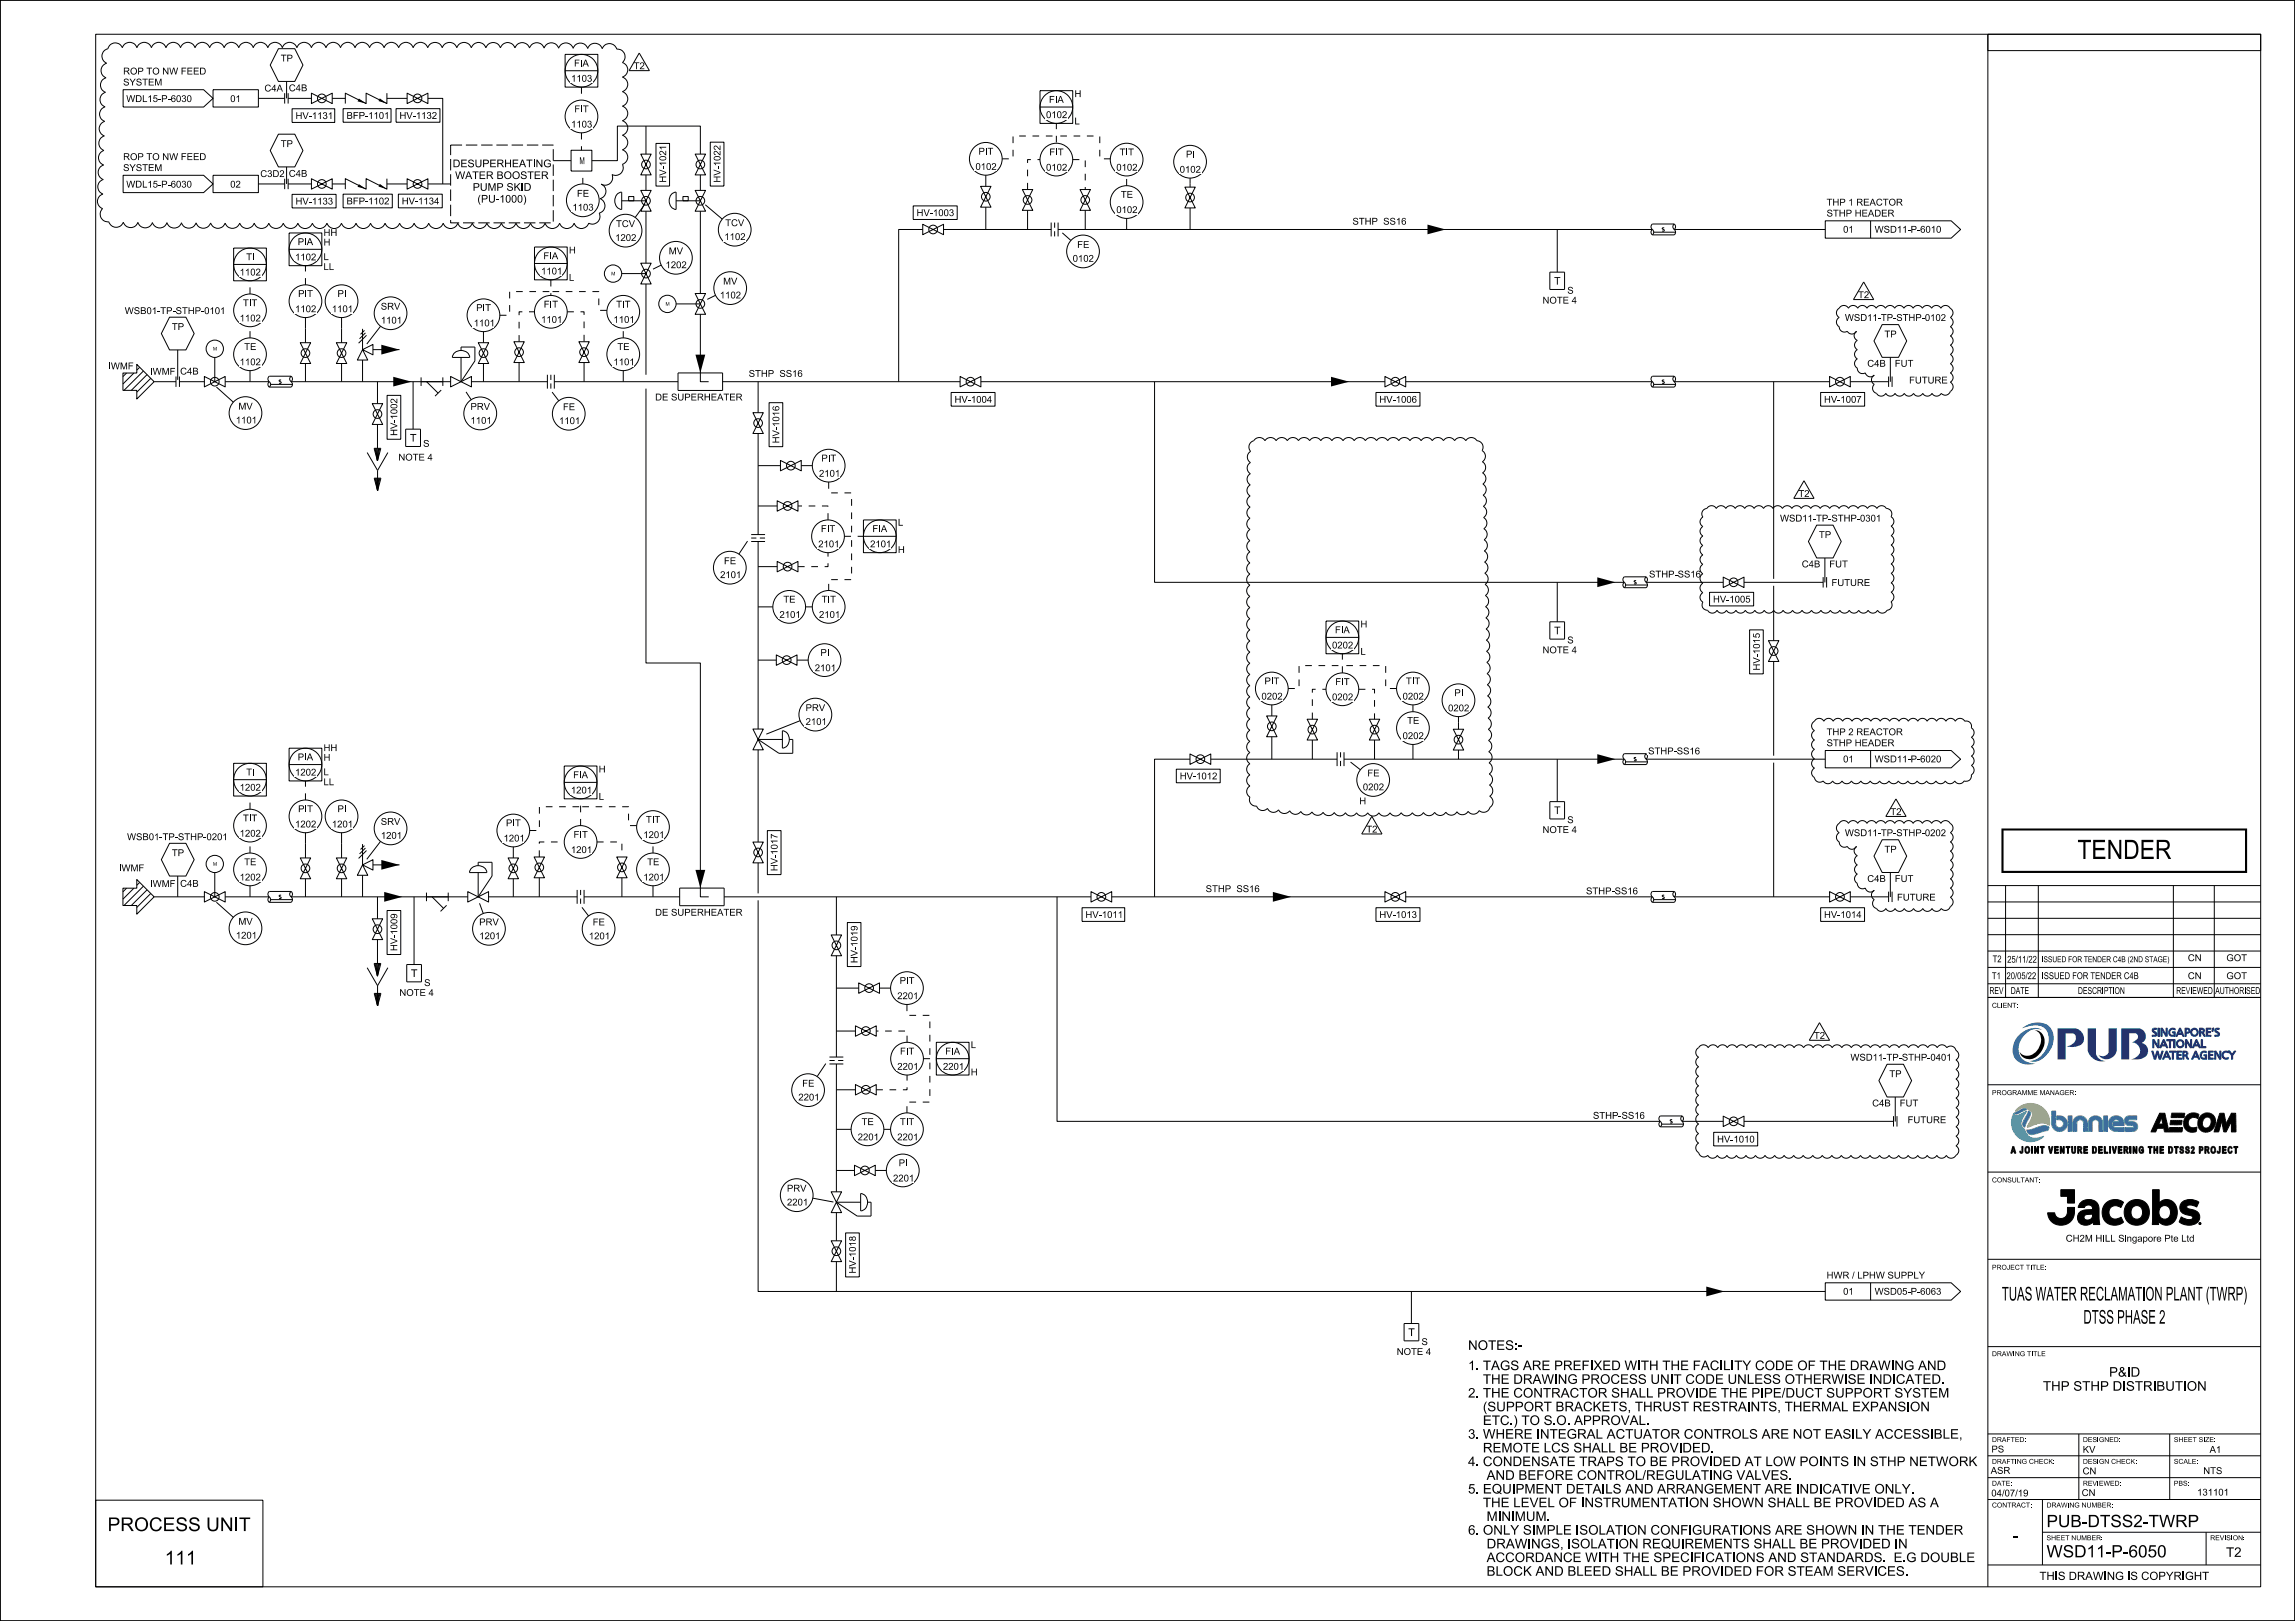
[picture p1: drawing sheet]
<svg xmlns="http://www.w3.org/2000/svg" width="841mm" height="594mm" viewBox="0 0 841 594" stroke-linecap="round" stroke-linejoin="round" font-family="sans-serif">
<defs><g id="words">
<text font-size="7" x="761.3" y="314.8">TENDER</text>
<g font-size="5">
<text x="733.6" y="476.6">TUAS WATER RECLAMATION PLANT (TWRP)</text>
<text x="763.5" y="485.1">DTSS PHASE 2</text>
<text x="39.4" y="561.1">PROCESS UNIT</text>
<text x="60.4" y="573.3">111</text>
</g>
<g font-size="4.5">
<text x="749.9" y="559.6">PUB-DTSS2-TWRP</text>
<text x="737.5" y="565">-</text>
<text x="749.9" y="570.7">WSD11-P-6050</text>
</g>
<g font-size="3.5">
<text x="538" y="494.7">NOTES:-</text>
<text x="538" y="502.1">1. TAGS ARE PREFIXED WITH THE FACILITY CODE OF THE DRAWING AND</text>
<text x="543.1" y="507.1">THE DRAWING PROCESS UNIT CODE UNLESS OTHERWISE INDICATED.</text>
<text x="748.6" y="509.6">THP STHP DISTRIBUTION</text>
<text x="772.9" y="504.5">P&amp;ID</text>
<text x="538" y="512.1">2. THE CONTRACTOR SHALL PROVIDE THE PIPE/DUCT SUPPORT SYSTEM</text>
<text x="543.1" y="517.2">(SUPPORT BRACKETS, THRUST RESTRAINTS, THERMAL EXPANSION</text>
<text x="538" y="527.2">3. WHERE INTEGRAL ACTUATOR CONTROLS ARE NOT EASILY ACCESSIBLE,</text>
<text x="543.3" y="522.2">ETC.) TO S.O. APPROVAL.</text>
<text x="543.2" y="532.2">REMOTE LCS SHALL BE PROVIDED.</text>
<text x="538" y="537.2">4. CONDENSATE TRAPS TO BE PROVIDED AT LOW POINTS IN STHP NETWORK</text>
<text x="544.4" y="542.3">AND BEFORE CONTROL/REGULATING VALVES.</text>
<text x="538" y="547.3">5. EQUIPMENT DETAILS AND ARRANGEMENT ARE INDICATIVE ONLY.</text>
<text x="543" y="552.3">THE LEVEL OF INSTRUMENTATION SHOWN SHALL BE PROVIDED AS A</text>
<text x="544.4" y="557.3">MINIMUM.</text>
<text x="538" y="562.4">6. ONLY SIMPLE ISOLATION CONFIGURATIONS ARE SHOWN IN THE TENDER</text>
<text x="544.3" y="567.4">DRAWINGS, ISOLATION REQUIREMENTS SHALL BE PROVIDED IN</text>
<text x="544.4" y="572.4">ACCORDANCE WITH THE SPECIFICATIONS AND STANDARDS.</text>
<text x="695.8" y="572.4">E.G DOUBLE</text>
<text x="815.7" y="570.5">T2</text>
<text x="544.4" y="577.4">BLOCK AND BLEED SHALL BE PROVIDED FOR STEAM SERVICES.</text>
</g>
<text font-size="3" x="747.4" y="579">THIS DRAWING IS COPYRIGHT</text>
<g font-size="2.8">
<text x="165.9" y="61.3">DESUPERHEATING</text>
<text x="166.8" y="65.6">WATER BOOSTER</text>
<text x="173.2" y="69.9">PUMP SKID</text>
<text x="174.9" y="74.2">(PU-1000)</text>
</g>
<g font-size="2.5">
<text x="102.9" y="22.5">TP</text>
<text x="45.1" y="27.3">ROP TO NW FEED</text>
<text x="209.3" y="30">1103</text>
<text x="210.3" y="24.4">FIA</text>
<text x="232.2" y="25.4">T2</text>
<text x="45.1" y="31.3">SYSTEM</text>
<text x="96.9" y="33.5">C4A</text>
<text x="105.8" y="33.5">C4B</text>
<text x="393.7" y="35.6">H</text>
<text x="46.3" y="37.4">WDL15-P-6030</text>
<text x="84.4" y="37.4">01</text>
<text x="210.5" y="41.1">FIT</text>
<text x="384.4" y="37.7">FIA</text>
<text x="108.3" y="43.6">HV-1131</text>
<text x="127" y="43.6">BFP-1101</text>
<text x="146.4" y="43.6">HV-1132</text>
<text x="209.3" y="46.7">1103</text>
<text x="383.3" y="43.3">0102</text>
<text x="393.7" y="45.6">L</text>
<text x="102.9" y="53.9">TP</text>
<text x="45.1" y="58.7">ROP TO NW FEED</text>
<text x="358.6" y="56.7">PIT</text>
<text x="384.5" y="56.9">FIT</text>
<text x="410.3" y="56.9">TIT</text>
<text x="434.6" y="57.7">PI</text>
<text x="45.1" y="62.7">SYSTEM</text>
<text x="95.4" y="64.9">C3D2</text>
<text x="105.8" y="64.8">C4B</text>
<text x="212.3" y="60.2">M</text>
<text x="244.1" y="64.4" transform="rotate(-90 244.1 64.4)">V-</text>
<text x="244.1" y="60.9" transform="rotate(-90 244.1 60.9)">1021</text>
<text x="264" y="60.9" transform="rotate(-90 264 60.9)">1022</text>
<text x="357.5" y="62.3">0102</text>
<text x="383.3" y="62.5">0102</text>
<text x="409.1" y="62.5">0102</text>
<text x="432.3" y="63.3">0102</text>
<text x="46.3" y="68.7">WDL15-P-6030</text>
<text x="84.4" y="68.7">02</text>
<text x="244.1" y="66.9" transform="rotate(-90 244.1 66.9)">H</text>
<text x="264" y="66.9" transform="rotate(-90 264 66.9)">HV-</text>
<text x="108.3" y="75">HV-1133</text>
<text x="127" y="74.9">BFP-1102</text>
<text x="147.2" y="74.9">HV-1134</text>
<text x="209.8" y="77.2">1103</text>
<text x="211.4" y="72.1">FE</text>
<text x="410.7" y="72.5">TE</text>
<text x="669.4" y="75.3">THP 1 REACTOR</text>
<text x="225.7" y="83.2">TCV</text>
<text x="265.8" y="82.9">TCV</text>
<text x="335.9" y="79.2">HV-1003</text>
<text x="409.1" y="78.1">0102</text>
<text x="495.6" y="82.3">STHP</text>
<text x="507.5" y="82.3">SS16</text>
<text x="669.4" y="79.4">STHP HEADER</text>
<text x="109.1" y="89.8">PIA</text>
<text x="118.6" y="86.5">HH</text>
<text x="118.6" y="90">H</text>
<text x="225.4" y="88.3">1202</text>
<text x="265.4" y="88">1102</text>
<text x="675.4" y="85.3">01</text>
<text x="687" y="85.3">WSD11-P-6010</text>
<text x="90.2" y="95.4">TI</text>
<text x="108.1" y="95.4">1102</text>
<text x="118.6" y="95.3">L</text>
<text x="199.1" y="95">FIA</text>
<text x="208.5" y="92.9">H</text>
<text x="245.1" y="93.2">MV</text>
<text x="393.1" y="95.9">0102</text>
<text x="394.7" y="90.9">FE</text>
<text x="87.8" y="100.9">1102</text>
<text x="118.6" y="99">LL</text>
<text x="198.3" y="100.6">1101</text>
<text x="243.9" y="98.3">1202</text>
<text x="208.5" y="102.9">L</text>
<text x="265" y="104.3">MV</text>
<text x="574.3" y="107.6">S</text>
<text x="89" y="112.2">TIT</text>
<text x="109.2" y="108.8">PIT</text>
<text x="123.7" y="108.8">PI</text>
<text x="139.5" y="113.5">SRV</text>
<text x="174.5" y="114">PIT</text>
<text x="199.3" y="112.7">FIT</text>
<text x="225.8" y="112.7">TIT</text>
<text x="263.8" y="109.4">1102</text>
<text x="565.3" y="111.3">NOTE 4</text>
<text x="680.9" y="109.3">T2</text>
<text x="45.7" y="115.1">WSB01-TP-STHP-0101</text>
<text x="87.8" y="117.8">1102</text>
<text x="108.1" y="114.4">1102</text>
<text x="121.6" y="114.4">1101</text>
<text x="139.6" y="118.6">1101</text>
<text x="173.6" y="119.6">1101</text>
<text x="198.3" y="118.3">1101</text>
<text x="224.8" y="118.3">1101</text>
<text x="676.1" y="117.6">WSD11-TP-STHP-0102</text>
<text x="63" y="120.9">TP</text>
<text x="690.5" y="123.6">TP</text>
<text x="89.5" y="128.3">TE</text>
<text x="226.2" y="128.3">TE</text>
<text x="39.7" y="135.4">IWMF</text>
<text x="55" y="137.3">IWMF</text>
<text x="66" y="137.2">C4B</text>
<text x="87.8" y="133.8">1102</text>
<text x="224.8" y="133.8">1101</text>
<text x="684.3" y="134.4">C4B</text>
<text x="694.3" y="134.4">FUT</text>
<text x="274.4" y="138.1">STHP</text>
<text x="286.2" y="138.1">SS16</text>
<text x="699.6" y="140.5">FUTURE</text>
<text x="240.1" y="146.8">DE SUPERHEATER</text>
<text x="349.8" y="147.6">HV-1004</text>
<text x="505.5" y="147.6">HV-1006</text>
<text x="668.4" y="147.6">HV-1007</text>
<text x="86.4" y="155.2">1101</text>
<text x="87.4" y="150.1">MV</text>
<text x="145.6" y="153.7" transform="rotate(-90 145.6 153.7)">1002</text>
<text x="172.4" y="150.2">PRV</text>
<text x="172.4" y="155.3">1101</text>
<text x="204.9" y="155.4">1101</text>
<text x="206.3" y="150.3">FE</text>
<text x="145.6" y="159.7" transform="rotate(-90 145.6 159.7)">HV-</text>
<text x="285.6" y="156.4" transform="rotate(-90 285.6 156.4)">1016</text>
<text x="155.1" y="163.7">S</text>
<text x="285.6" y="162.5" transform="rotate(-90 285.6 162.5)">HV-</text>
<text x="146" y="168.8">NOTE 4</text>
<text x="301" y="169.1">PIT</text>
<text x="300.1" y="174.7">2101</text>
<text x="659" y="182.1">T2</text>
<text x="652.3" y="191.1">WSD11-TP-STHP-0301</text>
<text x="300.8" y="195">FIT</text>
<text x="319.7" y="195">FIA</text>
<text x="329" y="192.6">L</text>
<text x="666.6" y="197.2">TP</text>
<text x="299.8" y="200.6">2101</text>
<text x="318.8" y="200.6">2101</text>
<text x="329" y="202.6">H</text>
<text x="265.3" y="206.7">FE</text>
<text x="660.3" y="207.9">C4B</text>
<text x="670.4" y="207.9">FUT</text>
<text x="263.9" y="211.8">2101</text>
<text x="604.3" y="211.6">STHP-SS16</text>
<text x="671.2" y="214.7">FUTURE</text>
<text x="287.1" y="220.8">TE</text>
<text x="301.1" y="220.8">TIT</text>
<text x="627.7" y="220.8">HV-1005</text>
<text x="285.6" y="226.4">2101</text>
<text x="300.1" y="226.4">2101</text>
<text x="489.2" y="232">FIA</text>
<text x="498.5" y="229.9">H</text>
<text x="488.1" y="237.6">0202</text>
<text x="498.5" y="240">L</text>
<text x="565.3" y="239.4">NOTE 4</text>
<text x="574.3" y="235.8">S</text>
<text x="644.9" y="239.7" transform="rotate(-90 644.9 239.7)">1015</text>
<text x="298.6" y="245.9">2101</text>
<text x="300.6" y="240.4">PI</text>
<text x="644.9" y="245.7" transform="rotate(-90 644.9 245.7)">H</text>
<text x="644.9" y="243.2" transform="rotate(-90 644.9 243.2)">V-</text>
<text x="463.4" y="250.8">PIT</text>
<text x="489.3" y="251">FIT</text>
<text x="515.2" y="250.8">TIT</text>
<text x="462.3" y="256.3">0202</text>
<text x="488.1" y="256.6">0202</text>
<text x="514" y="256.3">0202</text>
<text x="533" y="255.1">PI</text>
<text x="295.2" y="260.6">PRV</text>
<text x="530.7" y="260.7">0202</text>
<text x="295.2" y="265.6">2101</text>
<text x="515.6" y="265.2">TE</text>
<text x="669.4" y="269.4">THP 2 REACTOR</text>
<text x="118.6" y="275.2">HH</text>
<text x="514" y="270.8">0202</text>
<text x="669.4" y="273.4">STHP HEADER</text>
<text x="109.1" y="278.6">PIA</text>
<text x="118.6" y="278.8">H</text>
<text x="604" y="276.4">STHP-SS16</text>
<text x="675.4" y="279.4">01</text>
<text x="687" y="279.4">WSD11-P-6020</text>
<text x="90.2" y="284.2">TI</text>
<text x="108.1" y="284.2">1202</text>
<text x="118.6" y="284.1">L</text>
<text x="118.6" y="287.7">LL</text>
<text x="210" y="285.2">FIA</text>
<text x="219.4" y="283.1">H</text>
<text x="432.3" y="285.6">HV-1012</text>
<text x="501.1" y="284.5">FE</text>
<text x="87.8" y="289.7">1202</text>
<text x="209.2" y="290.8">1201</text>
<text x="219.4" y="293.1">L</text>
<text x="499.4" y="289.6">0202</text>
<text x="109.2" y="297.6">PIT</text>
<text x="123.7" y="297.6">PI</text>
<text x="498.1" y="294.7">H</text>
<text x="692.7" y="298.7">T2</text>
<text x="89" y="301">TIT</text>
<text x="108.1" y="303.2">1202</text>
<text x="121.6" y="303.2">1201</text>
<text x="139.5" y="302.3">SRV</text>
<text x="185.4" y="302.8">PIT</text>
<text x="236.7" y="301.5">TIT</text>
<text x="500.7" y="305.1">T2</text>
<text x="565.3" y="305.3">NOTE 4</text>
<text x="574.3" y="301.6">S</text>
<text x="46.6" y="307.9">WSB01-TP-STHP-0201</text>
<text x="87.8" y="306.6">1202</text>
<text x="139.6" y="307.4">1201</text>
<text x="184.5" y="308.4">1201</text>
<text x="210.2" y="307">FIT</text>
<text x="235.7" y="307.1">1201</text>
<text x="676.1" y="306.4">WSD11-TP-STHP-0202</text>
<text x="63" y="313.7">TP</text>
<text x="89.5" y="317.1">TE</text>
<text x="209.2" y="312.6">1201</text>
<text x="237.2" y="317.1">TE</text>
<text x="285" y="313.2" transform="rotate(-90 285 313.2)">1017</text>
<text x="690.5" y="312.4">TP</text>
<text x="43.6" y="319.3">IWMF</text>
<text x="87.8" y="322.6">1202</text>
<text x="235.7" y="322.6">1201</text>
<text x="285" y="319.2" transform="rotate(-90 285 319.2)">HV-</text>
<text x="684.3" y="323.2">C4B</text>
<text x="694.3" y="323.2">FUT</text>
<text x="55" y="325">IWMF</text>
<text x="66" y="325">C4B</text>
<text x="441.8" y="326.9">STHP</text>
<text x="453.7" y="326.9">SS16</text>
<text x="581.2" y="327.7">STHP-SS16</text>
<text x="240.1" y="335.5">DE SUPERHEATER</text>
<text x="695.2" y="330">FUTURE</text>
<text x="87.4" y="338.9">MV</text>
<text x="175.6" y="339.1">PRV</text>
<text x="217.2" y="339.1">FE</text>
<text x="397.8" y="336.4">HV-1011</text>
<text x="505.5" y="336.4">HV-1013</text>
<text x="668.4" y="336.4">HV-1014</text>
<text x="86.4" y="344">1201</text>
<text x="145.6" y="342.5" transform="rotate(-90 145.6 342.5)">1009</text>
<text x="175.6" y="344.2">1201</text>
<text x="215.8" y="344.2">1201</text>
<text x="314.3" y="346.9" transform="rotate(-90 314.3 346.9)">1019</text>
<text x="145.6" y="348.5" transform="rotate(-90 145.6 348.5)">HV-</text>
<text x="314.3" y="352.9" transform="rotate(-90 314.3 352.9)">HV-</text>
<text x="730.2" y="352.6">T2</text>
<text x="735.5" y="352.8">25/11/22</text>
<text x="801.7" y="352.2">CN</text>
<text x="815.8" y="352.2">GOT</text>
<text x="729.9" y="358.8">T1</text>
<text x="735.3" y="358.8">20/05/22</text>
<text x="748.2" y="358.8">ISSUED FOR TENDER C4B</text>
<text x="801.7" y="358.8">CN</text>
<text x="815.8" y="358.8">GOT</text>
<text x="146.4" y="365">NOTE 4</text>
<text x="155.4" y="361.3">S</text>
<text x="329.7" y="360.5">PIT</text>
<text x="729" y="364.2">REV</text>
<text x="736.8" y="364.2">DATE</text>
<text x="761.5" y="364.2">DESCRIPTION</text>
<text x="797.5" y="364.2">REVIEWED</text>
<text x="811.8" y="364.2">AUTHORISED</text>
<text x="328.8" y="366.1">2201</text>
<text x="664.7" y="380.7">T2</text>
<text x="329.8" y="386.4">FIT</text>
<text x="346.4" y="386.4">FIA</text>
<text x="355.7" y="384.1">L</text>
<text x="678.1" y="388.7">WSD11-TP-STHP-0401</text>
<text x="328.8" y="392">2201</text>
<text x="345.5" y="392">2201</text>
<text x="355.7" y="394.1">H</text>
<text x="692.4" y="394.7">TP</text>
<text x="294" y="398.2">FE</text>
<text x="292.6" y="403.3">2201</text>
<text x="686.1" y="405.5">C4B</text>
<text x="696.2" y="405.5">FUT</text>
<text x="315.7" y="412.3">TE</text>
<text x="329.8" y="412.3">TIT</text>
<text x="583.7" y="410">STHP-SS16</text>
<text x="699" y="411.6">FUTURE</text>
<text x="314.3" y="417.9">2201</text>
<text x="328.8" y="417.9">2201</text>
<text x="629.2" y="418.7">HV-1010</text>
<text x="329.3" y="427.4">PI</text>
<text x="288.4" y="436.7">PRV</text>
<text x="327.3" y="432.9">2201</text>
<text x="288.4" y="441.7">2201</text>
<text x="757" y="455">CH2M HILL Singapore Pte Ltd</text>
<text x="313.6" y="460.7" transform="rotate(-90 313.6 460.7)">1018</text>
<text x="313.6" y="466.7" transform="rotate(-90 313.6 466.7)">HV-</text>
<text x="669.4" y="468.5">HWR / LPHW SUPPLY</text>
<text x="675.4" y="474.4">01</text>
<text x="687" y="474.4">WSD05-P-6063</text>
<text x="511.8" y="496.5">NOTE 4</text>
<text x="520.9" y="492.9">S</text>
<text x="729.8" y="532.2">PS</text>
<text x="763.2" y="532.4">KV</text>
<text x="809.7" y="532.4">A1</text>
<text x="729.5" y="540.1">ASR</text>
<text x="763.2" y="540.3">CN</text>
<text x="807.4" y="540.2">NTS</text>
<text x="729.7" y="548.4">04/07/19</text>
<text x="762.8" y="548.2">CN</text>
<text x="805.1" y="548">131101</text>
</g>
<text font-size="2.2" x="748.2" y="352.6">ISSUED FOR TENDER C4B (2ND STAGE)</text>
<g font-size="1.8">
<text x="730" y="369.3">CLIENT:</text>
<text x="730" y="401.3">PROGRAMME MANAGER:</text>
<text x="730" y="433.3">CONSULTANT:</text>
<text x="730" y="465.3">PROJECT TITLE:</text>
<text x="730" y="497">DRAWING TITLE</text>
<text x="730" y="528.4">DRAFTED:</text>
<text x="763.3" y="528.4">DESIGNED:</text>
<text x="796.6" y="528.4">SHEET SIZE:</text>
<text x="730" y="536.4">DRAFTING CHECK:</text>
<text x="763.3" y="536.4">DESIGN CHECK:</text>
<text x="796.6" y="536.4">SCALE:</text>
<text x="730" y="544.4">DATE:</text>
<text x="763.3" y="544.4">REVIEWED:</text>
<text x="796.6" y="544.4">PBS:</text>
<text x="730" y="552.4">CONTRACT:</text>
<text x="749.9" y="552.4">DRAWING NUMBER:</text>
<text x="749.9" y="564.4">SHEET NUMBER:</text>
<text x="809.9" y="564.4">REVISION:</text>
</g>
<g font-size="1.3">
<text x="609.1" y="84.7">S</text>
<text x="224" y="100.9">M</text>
<text x="243.9" y="112">M</text>
<text x="102.3" y="140.5">S</text>
<text x="609.1" y="140.5">S</text>
<text x="598.8" y="214">S</text>
<text x="598.8" y="278.8">S</text>
<text x="78" y="317.2">M</text>
<text x="102.3" y="329.3">S</text>
<text x="609.1" y="329.3">S</text>
<text x="612" y="411.6">S</text>
</g>
</g></defs>
<g fill="#17308f">
<path d="M754 376.8h6.5a3.6 3.6 0 0 1 2.2 6l-2.7 .8-2.7-.2a3.3 3.3 0 0 0 3.3-3.9l-.9-.8h-2.7v9.5h-3z" fill-rule="evenodd"/>
<path d="M765 376.8h3.1v9.4a3.7 3.7 0 0 0 3.5 2.6 5.5 5.5 0 0 1-6.6-3.8z" fill-rule="evenodd"/>
<path d="M772.7 376.8h3v7.8a3.7 3.7 0 0 1-2.6 3.4 3.7 3.7 0 0 1-4.1-1.5 2.47 2.47 0 0 0 3.7-.8z" fill-rule="evenodd"/>
<path d="M777.3 376.8h6.7a2.85 2.85 0 0 1 2.3 2.4 2.85 2.85 0 0 1-1.5 3 3 3 0 0 1 2.4 3.1 3 3 0 0 1-2.9 2.8l-3.5 .1a3.3 3.3 0 0 0 3.2-4.3 3.1 3.1 0 0 0-2.8-1.9 2.52 2.52 0 0 0 2.2-2.6l-.8-.8h-2.4v9.6h-2.9z" fill-rule="evenodd"/>
</g>
<path d="M740.9 376.8a8.3 8.3 0 0 1 9.7-.9 7.6 7.6 0 0 1-.8 10.8 5.4 5.4 0 0 1-6 2.1 8 8 0 0 0 6.1-11.4 6.7 6.7 0 0 0-7.6-1z" fill-rule="evenodd" fill="#0057b8"/>
<path d="M739.8 379.4a7.2 7.2 0 0 1 8.2-2.1l.2 .2a6.4 6.4 0 0 0-8 4.3 5.4 5.4 0 0 0 5.3 7.9h.3a6 6 0 0 1-8.2-4.1l.2-2.5a7.7 7.7 0 0 1 2-3.7z" fill-rule="evenodd" fill="#008c95"/>
<g fill="none" stroke="#17308f" stroke-width=".37">
<path d="M789.1 376.9l1.3-.1-.2 .5-.6-.1-.4 .4 1.1 1v.8l-.4 .4h-1.2v-.5h.9l.3-.3-1-.9a.85 .85 0 0 1 .2-1.2zM790.8 376.8h.5v3h-.5zM791.9 376.8h.5l1.2 2.1 .1-2.1h.5v3h-.5l-1.3-2.2-.1 2.2h-.4zM795.2 377.1l.3-.2a.89 .89 0 0 1 .9-.3 .89 .89 0 0 1 .7 .8 1.16 1.16 0 0 0-1.8 .2 1.16 1.16 0 0 0 .5 1.7h.9l-.1-.8h-.5v-.4h1v1.7h-1.3a1.55 1.55 0 0 1-.6-2.7zM796.6 378.5l.1 .1M798.7 376.8h.3l1.4 3h-.5l-.3-.7h-1.5l-.3 .7h-.5zM798.9 377.4l.5 1.2h-1.1zM800.7 376.8h1a.99 .99 0 0 1 .8 1.2 .99 .99 0 0 1-1.4 .6v1.2h-.4zM801.1 377.2l.8 .1 .2 .7-1 .2zM806 376.8h1a.86 .86 0 0 1 .8 .6 .86 .86 0 0 1-.4 1l.7 1.4h-.5l-.6-1.3h-.6v1.3h-.4zM806.4 377.2l.8 .1 .2 .6-1 .2zM807 378.5h.1"/>
<path d="M808.5 376.8h1.7v.3h-1.2v.9h1v.4h-1v1h1.2v.4h-1.7zM810.9 376.8h.4M810.9 376.8h.4l-.3 1.1h-.5zM812 376.9l1.3-.1-.2 .5-.5-.1-.5 .4 1.2 1.2-.4 1h-1.3v-.5h1l.2-.3-1-.9a.85 .85 0 0 1 .2-1.2zM788.5 385.2h.5l.7 2.2 .7-2.2h.4l.7 2.2 .7-2.2h.5l-.9 3h-.6l-.6-2.3-.6 2.3h-.6zM788.8 381h.6l1.3 2.1 .1-2.1h.4v3h-.5l-1.4-2.2v2.2h-.5zM792.7 381h.4l1.3 3h-.4l-.4-.7h-1.4l-.4 .7h-.4zM792.9 381.6l.5 1.2h-1.1zM793.8 385.2h.3l1.4 3h-.5l-.3-.8h-1.5l-.3 .8h-.5zM794 385.8l.5 1.2h-1.1zM794 381h2.4v.4h-1v2.6h-.4v-2.6h-1zM795.1 385.2h2.3v.4h-.9v2.6h-.5v-2.6h-.9z"/>
<path d="M796.5 381h.6v3h-.6zM797.7 385.2h1.7v.3h-1.2v.9h1.1v.4h-1.1v.9h1.2v.5h-1.7zM799.9 385.2h1a.86 .86 0 0 1 .8 .6 .86 .86 0 0 1-.4 1l.7 1.4h-.5l-.6-1.3h-.6v1.3h-.4zM800.3 385.6l.8 .1 .2 .5-1 .3zM800.8 381h.5l1.4 2.1v-2.1h.4v3h-.5l-1.3-2.2v2.2h-.5zM800.9 386.9h.1M804.4 385.2h.4l1.3 3h-.4l-.3-.8h-1.5l-.3 .8h-.5zM804.6 385.8l.6 1.2h-1.1zM804.7 381h.3l1.4 3h-.5l-.3-.7h-1.4l-.4 .7h-.4zM804.9 381.6l.5 1.2h-1.1zM806.6 381h.5v2.5h1.3v.5h-1.8zM806.7 385.5l.3-.2a.93 .93 0 0 1 1-.3 .93 .93 0 0 1 .6 .8 1.17 1.17 0 0 0-1.7 .2 1.17 1.17 0 0 0 .5 1.7h.8v-.8h-.6v-.4h1v1.7h-1.3a1.56 1.56 0 0 1-.6-2.7z"/>
<path d="M808.2 387.7h.1M809.3 385.2h1.7v.3h-1.2v.9h1.1v.4h-1.1v.9h1.2v.5h-1.7zM811.6 385.2h.5l1.3 2.1v-2.1h.5v3h-.5l-1.4-2.2v2.2h-.4z"/>
<circle cx="804.2" cy="378.2" r="1.03"/>
<circle cx="804.2" cy="378.2" r="1.46"/>
<circle cx="798.9" cy="382.4" r="1.03"/>
<circle cx="798.9" cy="382.4" r="1.46"/>
</g>
<path d="M814.7 385.5a1.84 1.84 0 0 1 1.9-.2v.5a1.16 1.16 0 0 0-1.6 0 1.16 1.16 0 0 0 0 1.6 1.16 1.16 0 0 0 1.6 .1 .91 .91 0 0 1-.6 .8 .91 .91 0 0 1-1-.3 1.57 1.57 0 0 1-.3-2.5z" fill-rule="evenodd" fill="#17308f"/>
<path d="M814.7 385.5l.3-.2a.91 .91 0 0 1 1-.3 .91 .91 0 0 1 .6 .8 1.15 1.15 0 0 0-1.6 0 1.15 1.15 0 0 0 0 1.6 1.15 1.15 0 0 0 1.6 .1 .91 .91 0 0 1-.6 .8 .91 .91 0 0 1-1-.3 1.57 1.57 0 0 1-.3-2.5zM816.6 385.2h.5l.9 1.1 .8-1.1h.5l-1.1 1.6v1.4h-.5v-1.4zM816.6 385.2h.5" fill="none" stroke="#17308f" stroke-width=".37"/>
<g fill="#17308f">
<path d="M808.5 376.8h1.7v.3h-1.2v.9h1v.4h-1v1h1.2v.4h-1.7z" fill-rule="evenodd"/>
<path d="M791.9 376.8h.5l1.2 2.1 .1-2.1h.5v3h-.5l-1.3-2.2-.1 2.2h-.4z" fill-rule="evenodd"/>
<path d="M790.8 376.8h.5v3h-.5z" fill-rule="evenodd"/>
<path d="M788.9 377l.4-.2h1.1l-.2 .5-.6-.1-.4 .3 1.2 1.3-.5 1h-1.2v-.5h.9l.3-.3-1.1-1.1z" fill-rule="evenodd"/>
<path d="M795.2 377.1a1.66 1.66 0 0 1 1.9-.1v.4a1.19 1.19 0 0 0-1.7 .2 1.19 1.19 0 0 0 .2 1.7h1l.1-.8h-.6v-.4h1v1.7h-1.3a1.55 1.55 0 0 1-.6-2.7z" fill-rule="evenodd"/>
<path d="M798.7 376.8h.3l1.4 3h-.5l-.3-.7h-1.5l-.3 .7h-.5zM798.9 377.4l-.6 1.2h1.1z" fill-rule="evenodd"/>
<path d="M800.7 376.8h1a.99 .99 0 0 1 .8 1.2 .99 .99 0 0 1-1.4 .6v1.2h-.4zM801.1 377.2v1l1-.2-.2-.7z" fill-rule="evenodd"/>
<path d="M802.7 378.2a1.46 1.46 0 0 0 2.9 0 1.46 1.46 0 0 0-2.9 0zM803.1 378.2a1.05 1.05 0 0 1 2.1 0 1.05 1.05 0 0 1-2.1 0z" fill-rule="evenodd"/>
<path d="M806 376.8h1a.86 .86 0 0 1 .8 .6 .86 .86 0 0 1-.4 1l.7 1.4h-.5l-.6-1.3h-.5v1.3h-.5zM806.5 377.2v.9l.8-.1-.1-.7z" fill-rule="evenodd"/>
<path d="M810.9 376.8h.4l-.3 1.1h-.5z" fill-rule="evenodd"/>
<path d="M811.8 377l.5-.2h1l-.2 .5-.5-.1-.5 .3 1.2 1.3-.4 1h-1.3v-.5h1l.2-.3-1.1-1.1z" fill-rule="evenodd"/>
<path d="M788.8 381h.6l1.3 2.1 .1-2.1h.4v3h-.5l-1.4-2.2v2.2h-.5z" fill-rule="evenodd"/>
<path d="M797.5 382.4a1.45 1.45 0 0 0 2.9 0 1.45 1.45 0 0 0-2.9 0zM797.9 382.4a1.03 1.03 0 0 1 2 0 1.03 1.03 0 0 1-2 0z" fill-rule="evenodd"/>
<path d="M792.7 381h.4l1.3 3h-.4l-.4-.7h-1.4l-.4 .7h-.4zM792.9 381.6l-.6 1.2h1.1z" fill-rule="evenodd"/>
<path d="M804.7 381h.3l1.4 3h-.5l-.3-.7h-1.4l-.4 .7h-.4zM804.9 381.6l-.6 1.2h1.1z" fill-rule="evenodd"/>
<path d="M800.8 381h.5l1.4 2.1v-2.1h.4v3h-.5l-1.3-2.2v2.2h-.5z" fill-rule="evenodd"/>
<path d="M794 381h2.4v.4h-1v2.6h-.4v-2.6h-1z" fill-rule="evenodd"/>
<path d="M796.5 381h.6v3h-.6z" fill-rule="evenodd"/>
<path d="M806.6 381h.5v2.5h1.3v.5h-1.8z" fill-rule="evenodd"/>
<path d="M793.8 385.2h.3l1.4 3h-.5l-.3-.8h-1.5l-.3 .8h-.5zM794 385.8l-.6 1.2h1.1z" fill-rule="evenodd"/>
<path d="M795.1 385.2h2.3v.4h-.9v2.6h-.5v-2.6h-.9z" fill-rule="evenodd"/>
<path d="M809.3 385.2h1.7v.3h-1.2v.9h1.1v.4h-1.1v.9h1.2v.5h-1.7z" fill-rule="evenodd"/>
<path d="M811.6 385.2h.5l1.3 2.1v-2.1h.5v3h-.5l-1.4-2.2v2.2h-.4z" fill-rule="evenodd"/>
<path d="M806.7 385.5a1.79 1.79 0 0 1 1.9-.2v.5a1.17 1.17 0 0 0-1.7 .2 1.17 1.17 0 0 0 .5 1.7h.8v-.8h-.6v-.4h1v1.7h-1.3a1.56 1.56 0 0 1-.6-2.7z" fill-rule="evenodd"/>
<path d="M797.7 385.2h1.7v.3h-1.2v.9h1.1v.4h-1.1v.9h1.2v.5h-1.7z" fill-rule="evenodd"/>
<path d="M799.9 385.2h1a.86 .86 0 0 1 .8 .6 .86 .86 0 0 1-.4 1l.7 1.4h-.5l-.6-1.3h-.6v1.3h-.4zM800.3 385.6v.9l1-.3-.2-.5z" fill-rule="evenodd"/>
<path d="M804.4 385.2h.4l1.3 3h-.4l-.3-.8h-1.5l-.3 .8h-.5zM804.6 385.8l-.5 1.2h1.1z" fill-rule="evenodd"/>
<path d="M788.5 385.2h.5l.7 2.2 .7-2.2h.4l.7 2.2 .7-2.2h.5l-.9 3h-.6l-.6-2.3-.6 2.3h-.6z" fill-rule="evenodd"/>
<path d="M816.6 385.2h.5l.9 1.1 .8-1.1h.5l-1.1 1.6v1.4h-.5v-1.4z" fill-rule="evenodd"/>
</g>
<path d="M739.2 406.4l1.5-1.2 2-.7 2.3-.1 2.1 .7 1.7 1.1 1.6 2 .6 2.2v1.9l-1.3-.6-1.6-.2-1.6 .3-3.7 1.3 1.8-3.7a2.16 2.16 0 0 0-1.4-2.9l-.5-.6-.9-.2-3.3 1.4z" fill-rule="evenodd" fill="#95c11f"/>
<g fill="none" stroke="#95c11f" stroke-width=".37">
<path d="M738.5 407.1h.1M738.6 407l-.1 .1M739.5 406.7l-.9 .4M739.5 406.7h.1M739.6 406.6h-.1M739.7 406.5l-.1 .1M740.9 405.9l-1.2 .6M740.9 405.9h.1M741 405.9l1.5-.1 .7 .8M742.8 404.5l-2.1 .7-2.1 1.8M742.8 404.5h.1M742.8 413.1h.1"/>
<path d="M742.9 413.1h.1M743 413.1h.1M743.2 406.6l.1 .1M743.3 406.7h.1M743.4 406.7h.1M743.5 406.7h.1M743.6 404.4l-.8 .1M743.6 406.7h.1M743.6 404.4h.1M743.7 406.7v.1a1.94 1.94 0 0 1 .8 2.8M743.7 404.4h.1M743.7 404.3h.8"/>
<path d="M743.7 404.3v.1M743.8 411.2l-1 1.9M743.8 411.1h.1M743.8 411.1v.1M743.8 411v.1M744.5 404.4h.1M744.5 404.3v.1M744.5 409.7h.1M744.5 409.7l-.7 1.3M744.5 409.6h.1M744.5 409.6v.1M744.6 404.4l2.5 .7 2.4 1.8 1.3 2.5 .2 2.9"/>
<path d="M745.1 412.3h.1M745.1 412.3l-2.1 .8M745.9 412l-.7 .2M745.9 412h.1M746.1 411.9l-.2 .1M746.1 411.9h.1M746.2 411.9h.1M746.2 411.9h-.1M746.3 411.8v.1M746.3 411.8h.1M746.4 411.8h.1M746.5 411.8h.1"/>
<path d="M746.5 411.8l1.8-.3 1.7 .3M750 411.8h.1M750 411.8l.1 .1M750.1 411.9h.1M750.1 411.9l.7 .3M750.8 412.2h.1M750.9 412.2h.1M750.9 412.2v.1M751 412.3h.1"/>
</g>
<path d="M740.2 406.8h.1" fill="none" stroke="#497593" stroke-width=".37"/>
<path d="M738.3 407.7l3.3-1.6h.8a.35 .35 0 0 1 .3 .5 .35 .35 0 0 1-.5 .2l-3.1 1.4h-.6z" fill-rule="evenodd" fill="#497593"/>
<g fill="none" stroke="#497593" stroke-width=".37">
<path d="M738.4 407.6l.1 .6 .9-.1M738.4 407.6h.1M738.5 407.6h.1M738.5 407.6h-.1M738.8 407.5l-.2 .1M738.9 407.5h-.1M738.9 407.5h.1M739.4 408.1h.1M739.5 408.1h-.1M739.5 408.1h.1M740.1 406.9l-1.1 .6M740.1 406.9h.1"/>
<path d="M740.2 406.9h-.1M740.2 406.8h.1M740.3 407.7l-.8 .4M740.3 407.7h.1M740.4 406.7l-.1 .1M740.4 407.6l-.1 .1M740.4 406.7h.1M740.4 407.6h.1M741.9 406.1h.1M741.9 406.1l-1.5 .6M742 406.1h.1M742.1 406.1h.1"/>
<path d="M742.2 406.1h.1M742.3 406.1l.4 .5M742.7 406.7h.1M742.7 406.7l-2.3 .9"/>
</g>
<path d="M743.3 407.1h.1a1.45 1.45 0 0 1 .2 2.3l-1.7 3.6-.6-.5v-1.1z" fill-rule="evenodd" fill="#497593"/>
<g fill="none" stroke="#497593" stroke-width=".37">
<path d="M741.9 410.1l-.7 1.8 .2 .7 .6 .5M741.9 410v.1M741.9 410h.1M742 409.9l-.1 .1M742 413.1h.1M742 413v.1M742 413h.1M742.1 412.5h.1M742.1 412.5l-.1 .5M742.2 412.4l-.1 .1M742.2 412.4h.1M742.5 411.6l-.3 .8"/>
<path d="M742.5 411.6h.1M742.5 411.5h.1M742.5 411.5v.1M742.5 408.9v.1M742.5 409l-.5 .9M742.6 408.9h.1M742.6 408.9h-.1M742.6 408.8h.1M742.6 408.8v.1M742.9 410.6l-.4 .9M742.9 410.6h.1M743 408.1l-.4 .7"/>
<path d="M743 410.6h.1M743 407.9v.1M743 408h.1M743 408v.1M743 410.5v.1M743.1 410.4l-.1 .1M743.1 407.9h.1M743.1 407.9h-.1M743.1 410.4h.1M743.1 407.8h.1M743.2 410.2l-.1 .2M743.2 410.2h.1"/>
<path d="M743.2 407.2h.1M743.2 407.2l-.1 .6M743.2 410.1v.1M743.2 410.1h.1M743.3 407.1v.1M743.3 407.2h-.1M743.3 410v.1M743.3 407.1h.1M743.3 410h.1M743.4 409.9h.1M743.4 409.9h-.1M743.4 409.8v.1"/>
<path d="M743.4 407.1h.1M743.4 409.8h.1M743.5 409.7h-.1M743.5 407.1a.92 .92 0 0 1 .6 1.3M743.5 409.7h.1M744 408.5l-.5 1.2M744 408.5h.1M744 408.4v.1M744.1 408.4h.1M744.1 408.4h-.1"/>
</g>
<path d="M751.9 407.1h1.4v5l.4 .6 .6 .4a1.47 1.47 0 0 0 1.9-1.4 1.47 1.47 0 0 0-1.9-1.4h-.6v-1.4h.6a2.88 2.88 0 0 1 3.3 2.4 2.88 2.88 0 0 1-2.4 3.3 2.88 2.88 0 0 1-3.3-2.4z" fill-rule="evenodd" fill="#497593"/>
<g fill="none" stroke="#497593" stroke-width=".37">
<path d="M751.9 407.1h1.4v5l.4 .6 .6 .4a1.47 1.47 0 0 0 1.9-1.4 1.47 1.47 0 0 0-1.9-1.4h-.6v-1.4h.6a2.89 2.89 0 0 1 3.2 3.6M751.9 407.1h.1M751.9 407.1l.1 5.6M752 412.7h.1M752.1 412.7l1.1 1.5 .9 .4h1.1M755.2 414.6h.1M755.3 414.6h.1M755.4 414.5l-.1 .1M757.4 412.7v.1a2.78 2.78 0 0 1-2 1.7M757.4 412.7h.1M757.4 412.6v.1M757.4 412.6h.1"/>
<path d="M757.5 412.6h.1M757.5 412.5v.1"/>
</g>
<path d="M738 407.9v.1a1.33 1.33 0 0 0 2.3 .4l2.3-1.1-1.8 3.3a3 3 0 0 0 1.3 3.4l.3 1.1a4.3 4.3 0 0 0 5 1.7l1.6-.4-2.4 1.5-1.8 .5-1.5-.1a7 7 0 0 1-5.3-10.4z" fill-rule="evenodd" fill="#3abad9"/>
<g fill="none" stroke="#3abad9" stroke-width=".37">
<path d="M737.5 408.9v.1M737.5 409l-.4 2.8 .5 2.1M737.6 408.9h-.1M737.6 413.9h.1M737.6 408.8v.1M737.6 413.9l.7 1.4M737.9 408l-.3 .8M738 407.9h.1M738 407.9v.1M738 408v.1M738.3 415.3h.1M738.3 415.3l.7 .9a7 7 0 0 0 7.4 1.8"/>
<path d="M741.3 409.5h.1M741.3 409.5l-.5 1.1a2.58 2.58 0 0 0 1.1 3.2M741.9 408.6h.1M741.9 408.6l-.6 .9M741.9 408.5v.1M741.9 408.5h.1M742 413.8h.1M742 413.8l.2 .8M742.2 414.6h.1M742.2 414.6v.1M742.2 414.8l.2 .3a3.5 3.5 0 0 0 3.8 1.9M742.2 414.7v.1"/>
<path d="M742.2 407.9v.1M742.2 408l-.3 .5M742.4 407.3l-1.8 .9a1.59 1.59 0 0 1-2.6-.1M742.5 407.3h.1M742.5 407.3h-.1M742.6 407.3h.1M742.6 407.2v.1M742.6 407.2h.1M742.6 407.2l-.1 .1M742.6 407.3l-.3 .6M746.2 417h.1M746.4 418h.1"/>
<path d="M746.5 417.9v.1M746.5 417.9h.1M747.4 416.8l-1.1 .2M747.4 416.8h.1M747.5 416.8h.1M747.6 416.8h-.1M747.6 416.8h.1M747.7 416.7l-.1 .1M747.7 416.7h.1M747.9 416.7h-.2M747.9 416.7h.1M748.1 416.7h-.2"/>
<path d="M748.1 416.6v.1M748.3 416.6h-.2M748.4 416.5v.1M748.4 416.5h.1M748.5 416.5h.1M748.6 416.5h-.1M748.6 416.5h.1M749 416.4h.1M749 416.4l-.4 .1M749 416.4l-2.4 1.5"/>
</g>
<path d="M773.5 409.6l.9-.6 1.1-.1a2.91 2.91 0 0 1 2.9 3.1v.5h-3.9v-1.5l2.2-.1a1.46 1.46 0 0 0-2.6 .3 1.46 1.46 0 0 0 1.6 2h2.7v1.4h-3.6a2.87 2.87 0 0 1-2.1-2.1 2.87 2.87 0 0 1 .8-2.9z" fill-rule="evenodd" fill="#497593"/>
<path d="M772.9 410.3l-.3 1.6a3.3 3.3 0 0 0 4.3 2.7h1.5v-1.4h-1.5a2.11 2.11 0 0 1-2.8-1.1l-.1-.2M773 410.3h.1M773 410.2v.1M773 410.2a2.9 2.9 0 0 1 3.4-1.2 2.9 2.9 0 0 1 2 3v.5h-3.9v-1.5h2.2M773 410.2h.1M774 411.6v.3M774 411.9h.1M774 411.6h.1M776.7 411h.1M776.7 411v-.1a1.45 1.45 0 0 0-1.6-.6 1.45 1.45 0 0 0-1.1 1.3" fill="none" stroke="#497593" stroke-width=".37"/>
<path d="M757.9 408.9h1.4v5.7h-1.4z" fill-rule="evenodd" fill="#497593"/>
<path d="M757.9 408.9h1.4v5.7h-1.4zM757.9 408.9h.1" fill="none" stroke="#497593" stroke-width=".37"/>
<path d="M760.5 409.6l.9-.6 1.2-.1 1.7 .9 .6 1.4v3.4h-1.4v-1.6a1.99 1.99 0 0 0-1.2-2.7 1.66 1.66 0 0 0-1.3 2.4v1.9h-.9a.4 .4 0 0 1-.5-.1 .4 .4 0 0 1 0-.5v-2.9z" fill-rule="evenodd" fill="#497593"/>
<path d="M759.6 414.6h.1M763.1 409h-1.7l-1.4 1.2-.4 .9v3.5M763.1 409h.1M763.2 409l.2 .1M763.4 409.1v.1M763.4 409.2l.9 .6 .5 1M764.8 410.8h.1M764.8 410.9l.1 3.7h-1.4v-1.6a1.99 1.99 0 0 0-1.2-2.7 1.66 1.66 0 0 0-1.3 2.4v1.9h-1.3M764.8 410.9h.1" fill="none" stroke="#497593" stroke-width=".37"/>
<path d="M766 409.7l1.7-.8 1 .1 1.1 .7 .7 1.3v3.6h-1.3l-.1-1.6a2.51 2.51 0 0 0-.3-2.3 1.3 1.3 0 0 0-1.6-.2 1.3 1.3 0 0 0-.5 1.5v2.6h-1.5l.1-3.5z" fill-rule="evenodd" fill="#497593"/>
<path d="M765.2 414.6h.1M766.7 411.2v3.4h-1.4M766.7 411.1a1.35 1.35 0 0 1 1.9-.6 1.35 1.35 0 0 1 .5 1.9l.1 2.2h1.3v-3.3l-.5-1.3-1.6-1.1-1.8 .3-.6 .5-.7 1.2-.1 3.7M766.7 411.2h.1" fill="none" stroke="#497593" stroke-width=".37"/>
<path d="M770.9 408.9h1.4v5.7h-1.4z" fill-rule="evenodd" fill="#497593"/>
<path d="M770.9 408.9h.1M770.9 408.9v5.7M770.9 408.9h1.4v5.7h-1.4M770.9 414.6h.1" fill="none" stroke="#497593" stroke-width=".37"/>
<path d="M779 409.4l1-.5h3v1.4h-2.8l-.3 .5 .3 .2h1.6l.8 .3 .7 1.2a1.99 1.99 0 0 1-2.7 2.1h-1.9v-1.4l3.1-.1a.35 .35 0 0 0 .1-.4 .35 .35 0 0 0-.4-.2h-.2a1.95 1.95 0 0 1-2.4-.7 1.95 1.95 0 0 1 .1-2.4z" fill-rule="evenodd" fill="#497593"/>
<g fill="none" stroke="#497593" stroke-width=".37">
<path d="M778.7 414.6h.1M780 410.8v.1M780 410.9h.1M780.1 410.4l-.1 .4M780.1 410.9v.1M780.1 410.4h.1M780.1 411h1.7M780.1 410.4l2.9-.1v-1.4h-2.9a1.86 1.86 0 0 0-1.5 2.3 1.86 1.86 0 0 0 2.4 1.3l.9 .2M781.8 411.1h.1M781.9 411.1h.1M781.9 412.7h.1M781.9 412.7v.1"/>
<path d="M781.9 412.8h.1M781.9 412.8l-.3 .4h-2.9v1.4M781.9 411.1l1.1 .7M783 411.8h.1M783.1 411.8v.1M783.1 411.8h.1M783.1 411.9h.1M783.1 411.9l.2 .6a1.99 1.99 0 0 1-2.7 2.1h-1.9"/>
</g>
<path d="M742.7 414l1.8-.1 3.8-1.3 1.5-.1a.92 .92 0 0 1 1 .6 .92 .92 0 0 1-.4 1.2l-5.1 1.4a1.86 1.86 0 0 1-2.6-1.7z" fill-rule="evenodd" fill="#497593"/>
<g fill="none" stroke="#497593" stroke-width=".37">
<path d="M744.5 413.9h.1M744.5 413.9l-1.7 .1a1.79 1.79 0 0 0 2.6 1.6l.5-.1M744.5 413.8v.1M744.5 413.8h.1M745.7 413.4h.1M745.7 413.4l-1.1 .4M745.9 415.5h.1M746.8 413l-1.1 .4M746.8 413h.1M746.9 413h.1M747 413h-.1M747 413h.1"/>
<path d="M747.7 412.7h.1M747.7 412.7l-.7 .3M747.8 412.7h.1M747.8 412.7l1.9-.2 1.2 .6M749.3 414.5h.1M749.3 414.5l-3.4 1M749.3 414.4h.1M749.4 414.4h.1M750.4 414.3h.1M750.4 414.3l-1 .1M750.5 414.3h.1M750.8 413.3l-.3 1"/>
<path d="M750.9 413.2h.1M750.9 413.2l-.1 .1M750.9 413.1h.1"/>
</g>
<g fill="none" stroke="#000" stroke-width=".37">
<path d="M.1 .1h840.9v593.9h-840.9zM35.1 12.6h793.3v568.9h-793.3zM207.1 19.9h12v12h-12zM234.2 19.4l3.8 6.5h-7.5zM728.5 12.6h99.9v5.9h-99.9zM728.5 12.6v568.9M45.1 32.9h29.5l3.5 3.1-3.5 3.2h-29.5zM78.1 32.9h16.6v6.3h-16.6zM104.3 34.1v3.9M105.6 34.1v3.9M114.1 34.1v3.9l7.6-3.9v3.9zM141.8 34.1v3.9l-7.6-3.9v3.9l-7.7-3.9v3.9"/>
<path d="M149.2 34.1v3.9l7.6-3.9v3.9zM207.1 25.9h12M381.1 33.2h12v12h-12zM381.1 39.2h12M209.3 55.1h7.6v7.6h-7.6zM234.8 56.5l3.8 7.6h-3.8l3.8-7.6zM254.7 56.5l3.9 7.6h-3.9l3.9-7.6zM45.1 64.2h29.5l3.5 3.2-3.5 3.2h-29.5zM78.1 64.2h16.6v6.4h-16.6zM104.3 65.5v3.8M105.6 65.5v3.8M114.1 65.5l7.6 3.8v-3.8l-7.6 3.8z"/>
<path d="M141.8 65.5v3.8l-7.6-3.8v3.8l-7.7-3.8v3.8M149.2 65.5v3.8l7.6-3.8v3.8zM226.3 71l1.5-.6v6.4a3.4 3.4 0 0 1-1.5-5.8zM227.8 73.6h8.9M234.8 69.8h3.8l-3.8 7.6h3.8zM246.3 71l1.5-.6v6.4a3.4 3.4 0 0 1-1.5-5.8zM247.8 73.6h8.8M254.7 69.8h3.9l-3.9 7.6h3.9zM359.3 68.3h3.8l-3.8 7.6h3.8zM361.2 64.2v4.1M361.2 75.9v8.2M374.7 69.5h3.8l-3.8 7.6h3.8z"/>
<path d="M376.6 77.1v7M395.8 69.5h3.8l-3.8 7.6h3.8zM397.7 77.1v7M434.2 68.6l3.8 7.6h-3.8l3.8-7.6zM436.1 65.3v2M436.1 76.2v7.9M85.6 90.9h12v12h-12zM85.6 96.9h12M105.9 85.4h12v12h-12zM105.9 91.4h12M195.9 90.5h12v12h-12zM195.9 96.5h12"/>
<path d="M234.8 96.4h3.8l-3.8 7.7h3.8zM338.1 82.2v3.8l7.7-3.8v3.8zM385.2 81.6v5M386.5 81.6v1.9M386.5 84.7v1.9M387.7 81.6v5M412.9 80v4.1M567.9 99.7h5.4v6.4h-5.4zM605.5 84.1a1.23 1.23 0 0 1 0 2M605.5 84.1a1.23 1.23 0 0 0 0 2M606 85.1h8M613.5 82.1a1.27 1.27 0 0 1 0 2"/>
<path d="M613.5 82.1a1.27 1.27 0 0 0 0 2M613.5 84.1a1.23 1.23 0 0 1 0 2h-8M613.5 82.1h-8a1.27 1.27 0 0 0 0 2M668.9 80.9h46.1l3.5 3.2-3.5 3.2h-46.1zM685.5 80.9v6.4M62.1 116.2h6l3.1 6-3.1 6h-6l-3-6zM111.9 116.4v4M125.2 116.4v4M227.8 100.3h8.9M247.8 111.4h8.8M254.7 107.6l3.9 7.6h-3.9l3.9-7.6zM682.9 103.3l3.7 6.5h-7.4z"/>
<path d="M45 136.7h5.1v-3.2l6.4 6.4-6.4 6.3v-3.2h-5.1zM46.4 136.7l-1.4 1.3M49.1 136.7l-4.1 4M51.2 134.6l-1.1 1M52.6 136l-7.2 7M53.9 137.3l-5.8 5.7M55.2 138.6l-5.1 5.1M56.5 139.9h8M64.5 138v3.8M65.1 128.2v11M65.8 138v3.8M74.9 138l7.6 3.8v-3.8l-7.6 3.8z"/>
<path d="M78.7 131v8.9M91.6 135.8v4.1M98.7 139.9a1.23 1.23 0 0 1 0 1.9M98.7 139.9a1.23 1.23 0 0 0 0 1.9M106.7 137.9a1.27 1.27 0 0 1 0 2M106.7 137.9a1.22 1.22 0 0 0 0 2M106.7 139.9a1.23 1.23 0 0 1 0 1.9h-8M106.7 137.9h-8a1.27 1.27 0 0 0 0 2M110 125.6h3.8l-3.8 7.6h3.8zM111.9 133.2v6.7M123.3 125.6h3.8l-3.8 7.6h3.8zM125.2 133.2v6.7"/>
<path d="M132.9 128.1l3.8-1.9v3.8l-3.8-1.9 1.9 3.8h-3.8zM132.9 120.5v7.6M133.6 121.1l-1.5 1.4M133.9 122l-2.1 2.1M134.3 122.9l-2.9 2.9M154.3 138.3v3.1M154.3 139.9h8M156.3 139.9l4.2 4.2M162.3 138.3v3.1M165.1 138v3.8l7.7-3.8v3.8zM166.4 129.5a3.3 3.3 0 0 1 5.7 1.5h-6.3zM168.9 128.4v-1.2h5.1v5l-5.1 7.7"/>
<path d="M168.9 131v8.9M175.3 125.6h3.8l-3.8 7.6h3.8zM177.2 121.5v4.1M177.2 133.2v6.7M188.3 125.2h3.8l-3.8 7.6h3.8zM190.2 132.8v7.1M200.6 137.3v5.1M201.9 137.3v1.9M203.1 137.3v5.1M212.1 125.2l3.8 7.6h-3.8l3.8-7.6zM214 132.8v7.1M228.4 135.8v4.1"/>
<path d="M248.5 136.7h16.3v6.4h-16.3zM351.8 138v3.8l7.6-3.8v3.8zM507.5 138l7.6 3.8v-3.8l-7.6 3.8zM605.5 139.9a1.23 1.23 0 0 1 0 1.9M605.5 139.9a1.23 1.23 0 0 0 0 1.9M613.5 137.9a1.27 1.27 0 0 1 0 2M613.5 137.9a1.27 1.27 0 0 0 0 2M613.5 139.9a1.23 1.23 0 0 1 0 1.9h-8M613.5 137.9h-8a1.27 1.27 0 0 0 0 2M670.5 138l7.5 3.8v-3.8l-7.5 3.8zM692.1 138v3.8M693.3 138v3.8"/>
<path d="M99.2 140.9h8M136.4 147.9l3.8 7.6h-3.8l3.8-7.6zM148.7 157.3h5.4v6.3h-5.4zM161.7 142.9l-2.3 2.3M201.9 140.5v1.9M275.9 151.2h3.8l-3.8 7.6h3.8zM606 140.9h8M134.5 165.8l3.9 6.6M137.1 164.3h2.5l-1.3 4.6zM137.1 175.2h2.5l-1.2 4.6zM137.4 164.3l.9 4.6M137.4 175.2l1 4.6"/>
<path d="M137.7 164.3l.6 4.6M137.7 175.2l.7 4.6M138 164.3l.3 4.6M138 175.2l.4 4.6M138.4 172.4v5.2M138.4 164.3l-.1 4.6M138.4 175.2v4.6M138.7 164.3l-.4 4.6M138.8 175.2l-.4 4.6M139.1 164.3l-.8 4.6M139.2 175.2l-.8 4.6M142.1 165.8l-3.7 6.6"/>
<path d="M277.8 170.6h8.2M286 168.7v3.8l7.6-3.8v3.8zM293.6 170.6h4.1M661.1 176.2l3.7 6.4h-7.5zM275.3 198.4h5.1M275.3 197.2h1.9M275.3 195.9h5.1M277.8 185.4h7M278.4 197.2h2M284.8 183.5l7.6 3.8v-3.8l-7.6 3.8zM316.4 190.5h12v12h-12zM316.4 196.5h12"/>
<path d="M277.8 207.6h7M284.8 205.7l7.6 3.8v-3.8l-7.6 3.8zM595.2 213.4a1.23 1.23 0 0 1 0 2M595.2 213.4a1.23 1.23 0 0 0 0 2M595.7 214.4h8M603.2 211.4h-8a1.27 1.27 0 0 0 0 2M603.2 211.4a1.27 1.27 0 0 1 0 2M603.2 211.4a1.27 1.27 0 0 0 0 2M603.2 213.4a1.23 1.23 0 0 1 0 2h-8M631.5 211.5v3.8l7.6-3.8v3.8zM668.1 211.5v3.8M669.4 211.5v3.8"/>
<path d="M277.8 222.4h5.4M284.5 240l7.6 3.8v-3.8l-7.6 3.8zM485.9 227.6h12v12h-12zM485.9 233.6h12M567.9 227.9h5.4v6.3h-5.4zM648.1 234.8l3.8 7.6h-3.8l3.8-7.6zM277.8 241.9h6.7M292.1 241.9h4.1M466.1 258.3v4.1M85.6 279.7h12v12h-12zM105.9 274.2h12v12h-12zM275.9 267.2h3.8l-3.8 7.6h3.8z"/>
<path d="M277.8 271h8.9M286.7 267.8a3.3 3.3 0 0 1 2.5 3.2 3.3 3.3 0 0 1-2.5 3.1zM289.2 271h1.3v5h-5.1l-7.6-5M436.1 276.3v3.8l7.6-3.8v3.8zM464.1 262.4h3.9l-3.9 7.6h3.9zM466.1 270v8.2M479 263.6h3.8l-3.8 7.6h3.8zM480.9 271.2v7M490 275.7v5M491.2 275.7v1.9M491.2 278.8v1.9M492.5 275.7v5"/>
<path d="M501.8 263.6l3.8 7.6h-3.8l3.8-7.6zM503.7 271.2v7M517.8 272.8v5.4M532.6 267.2l3.8 7.6h-3.8l3.8-7.6zM534.5 262.6v2M534.5 274.8v3.4M595.2 278.2a1.23 1.23 0 0 1 0 2M595.2 278.2a1.23 1.23 0 0 0 0 2M595.7 279.2h8M603.2 276.2h-8a1.27 1.27 0 0 0 0 2M603.2 276.2a1.27 1.27 0 0 1 0 2M603.2 276.2a1.27 1.27 0 0 0 0 2"/>
<path d="M603.2 278.2a1.23 1.23 0 0 1 0 2h-8M668.9 275h46.1l3.5 3.2-3.5 3.2h-46.1zM685.5 275v6.4M85.6 285.7h12M105.9 280.2h12M206.8 280.7h12v12h-12zM206.8 286.7h12M502.7 299.1l3.7 6.5h-7.4zM567.9 293.8h5.4v6.3h-5.4zM694.8 292.8l3.7 6.4h-7.4zM62.1 309h6l3.1 6-3.1 6h-6l-3-6zM78.7 319.8v8.8"/>
<path d="M110 314.4l3.8 7.6h-3.8l3.8-7.6zM111.9 305.1v4.1M123.3 314.4h3.8l-3.8 7.6h3.8zM125.2 305.1v4.1M132.9 316.9l3.8-1.9v3.8l-3.8-1.9 1.9 3.8h-3.8zM132.9 309.3v7.6M133.6 309.9l-1.5 1.4M133.9 310.8l-2.1 2.1M134.3 311.7l-2.9 2.9M172.7 318.3a3.3 3.3 0 0 1 5.7 1.5h-6.4zM175.2 317.2v-1.2h5.1v5l-5.1 7.6M175.2 319.8v8.8"/>
<path d="M186.2 314.4h3.8l-3.8 7.6h3.8zM188.1 310.3v4.1M195.7 314h3.8l-3.8 7.7h3.8zM226 314h3.8l-3.8 7.7h3.8zM275.9 308.6h3.8l-3.8 7.6h3.8zM45 325.5h5.1v-3.2l6.4 6.3-6.4 6.4v-3.2h-5.1zM46.4 325.5l-1.4 1.3M49.1 325.5l-4.1 4M51.2 323.3l-1.1 1.1M52.6 324.7l-7.2 7.1M53.9 326.1l-5.8 5.7M55.2 327.4l-5.1 5.1"/>
<path d="M56.5 328.6h18.4M65.1 321v7.6M74.9 326.7v3.8l7.6-3.8v3.8zM91.6 324.6v4M98.7 328.6a1.27 1.27 0 0 1 0 2.1M98.7 328.6a1.27 1.27 0 0 0 0 2.1M99.2 329.7h8M106.7 326.7a1.23 1.23 0 0 1 0 1.9M106.7 326.7a1.19 1.19 0 0 0 0 1.9M106.7 328.6a1.27 1.27 0 0 1 0 2.1h-8M106.7 326.7h-8a1.23 1.23 0 0 0 0 1.9M111.9 322v6.6"/>
<path d="M125.2 322v6.6M136.4 336.7h3.8l-3.8 7.6h3.8zM156.3 327.1v3.1M156.3 328.6h8M158.3 328.6l4.2 4.2M163.7 331.7l-2.3 2.3M164.3 327.1v3.1M171.4 326.7v3.8l7.6-3.8v3.8zM188.1 322v6.6M197.6 321.7v6.9M211.5 326.1v5.1M212.8 326.1v1.9"/>
<path d="M212.8 329.3v1.9M214 326.1v5.1M227.9 321.7v6.9M239.3 324.6v4M249.1 325.4h16.3v6.5h-16.3zM399.8 326.7v3.8l7.6-3.8v3.8zM507.5 326.7v3.8l7.6-3.8v3.8zM605.5 328.6a1.27 1.27 0 0 1 0 2.1M605.5 328.6a1.27 1.27 0 0 0 0 2.1M606 329.7h8M613.5 326.7a1.23 1.23 0 0 1 0 1.9M613.5 326.7a1.23 1.23 0 0 0 0 1.9"/>
<path d="M613.5 328.6a1.27 1.27 0 0 1 0 2.1h-8M613.5 326.7h-8a1.23 1.23 0 0 0 0 1.9M670.5 326.7l7.5 3.8v-3.8l-7.5 3.8zM692.1 326.7v3.8M693.3 326.7v3.8M728.5 336.5h99.9M728.5 330.5h99.9M728.5 324.5h99.9M734.9 324.5v41M746.9 324.5v41M796.4 324.5v41M811.4 324.5v41"/>
<path d="M134.5 354.6l3.9 6.6M137.1 353.1h2.5l-1.3 4.6zM137.4 353.1l.9 4.6M137.7 353.1l.6 4.6M138 353.1l.3 4.6M138.4 353.1l-.1 4.6M138.7 353.1l-.4 4.6M139.1 353.1l-.8 4.6M142.1 354.6l-3.7 6.6M149 353.4h5.4v6.4h-5.4zM304.6 342.6h3.8l-3.8 7.6h3.8zM728.5 354.5h99.9"/>
<path d="M728.5 348.5h99.9M728.5 342.5h99.9M137.1 364h2.5l-1.2 4.6zM137.4 364l1 4.6M137.7 364l.7 4.6M138 364l.4 4.6M138.4 361.2v5.2M138.4 364v4.6M138.8 364l-.4 4.6M139.2 364l-.8 4.6M306.5 377.8h7M306.5 362.1h8.2"/>
<path d="M313.5 375.9l7.6 3.8v-3.8l-7.6 3.8zM314.7 360.2v3.8l7.6-3.8v3.8zM322.3 362.1h4.1M666.8 374.7l3.7 6.5h-7.5zM728.5 365.5h99.9M728.5 360.5h99.9M304 389.9h5M304 388.6h1.9M304 387.3h5M306.5 399.3h7M307.1 388.6h1.9M313.5 397.4l7.6 3.8v-3.8l-7.6 3.8z"/>
<path d="M343.1 381.9h12v12h-12zM343.1 387.9h12M728.5 397.5h99.9M306.5 413.8h5.4M608.4 410.9a1.22 1.22 0 0 1 0 2M608.4 410.9a1.27 1.27 0 0 0 0 2M608.9 411.9h8M616.4 408.9h-8a1.23 1.23 0 0 0 0 2M616.4 408.9a1.23 1.23 0 0 1 0 2M616.4 408.9a1.23 1.23 0 0 0 0 2M616.4 410.9a1.27 1.27 0 0 1 0 2h-8M631.5 409v3.8l7.6-3.8v3.8z"/>
<path d="M693.9 409v3.8M695.1 409v3.8M788.2 414.8h.1M791.1 411.9h.1M792.1 409.6l-1 2.3M792.1 409.6l.5 2.3M792.1 409.6h.1M792.6 411.9h.1M792.6 411.9h-1.5M793.2 414.7v.1M793.2 414.8h6.4M793.2 414.7l-.3-1.3h-2.4l-.6 1.4h-1.7"/>
<path d="M794.8 414.6l-1.5-6.7h-1.9l-3.2 6.9M794.8 414.6h.1M795.2 412.1h.1M795.2 412.1h4.2M795.4 410.6h4.2M795.4 410.6l-.2 1.5M795.4 410.6h.1M795.6 409.5h.1M795.6 409.5h4.8M799.4 412.1h.1M799.6 414.7v.1M799.6 410.6l-.2 1.5"/>
<path d="M799.6 410.6h.1M799.8 413.2h.1M799.8 413.2h-4.7l-.3 1.4M799.8 413.2l-.2 1.5M800.4 409.5h.1M800.6 407.9h-4.8l-.2 1.6M800.6 407.9h.1M800.6 407.9l-.2 1.6M805 413h.1M805.1 413h.1M805.1 413h-.1M805.4 410h.1"/>
<path d="M805.4 410a2.02 2.02 0 0 0-2.8-.2 2.02 2.02 0 0 0-.4 2.7 2.02 2.02 0 0 0 2.8 .5M805.4 410l.4-1.6-1.5-.6a3.6 3.6 0 0 0-4.2 3.8 3.6 3.6 0 0 0 4.6 3.1l.4-1.7M806.8 408.6l1.7-.8a3.4 3.4 0 0 1 3.4 2.5 3.4 3.4 0 0 1-1.5 3.9 3.2 3.2 0 0 1-4.2-.2 3.2 3.2 0 0 1-.4-4.2zM807.7 410a1.54 1.54 0 0 1 2.1-.4 1.54 1.54 0 0 1 .4 2.2 1.63 1.63 0 0 1-2.2 1.5 1.63 1.63 0 0 1-.8-2.5zM811.3 414.8h.1M811.3 414.8h1.7M813 414.8h.1M813.4 407.9h1.6l.8 3.8M813.4 407.9h.1M813.4 407.9l-2.1 6.9M814.1 410.9l-1.1 3.8M814.2 410.9h.1"/>
<path d="M814.2 410.9l.7 3.9M814.2 410.9h-.1M814.9 414.8h.1M814.9 414.8h.9l1.9-3.9v3.9h1.7M815.8 411.7h.1M815.8 411.6l1.9-3.7h1.6l.1 6.8M815.8 411.6h.1M815.8 411.6v.1M819.4 414.7v.1M304.6 436.7l3.8 7.7h-3.8l3.8-7.7zM306.5 428.9h6.6M313.1 427l7.6 3.8v-3.8l-7.6 3.8z"/>
<path d="M315.4 437.4a3.3 3.3 0 0 1 2.5 3.1 3.3 3.3 0 0 1-2.5 3.2zM320.7 428.9h4.1M728.5 429.5h99.9M736.9 422.6h.1M737 422.6h.3l.1-.5h.8l.1 .5h.4M737.6 421.6h.4M737.6 421.6h.1M737.8 420.8l-.2 .8M737.8 420.7v.1M737.8 420.7h.1M737.8 420.8l.2 .8M737.9 420.1h-.3l-.7 2.5"/>
<path d="M738 420.2l.7 2.4M738 420.2h.1M738 421.6h.1M738.7 422.6h.1M740.2 421.8h.1M740.2 421.8l.1 .7a.69 .69 0 0 0 .9 0 .69 .69 0 0 0 .1-1v-1.4h-.4v2M740.5 421.9h.1M740.5 421.8h.1M740.5 421.8h-.2M740.5 421.9l.2 .3M740.7 422.2h.1M740.9 422.2h-.2"/>
<path d="M740.9 422.1v.1M742.4 420.3a1 1 0 0 1 1.2 .1 1 1 0 0 1 .2 1.3 .94 .94 0 0 1-1.3 .9 .94 .94 0 0 1-.5-1.5zM742.6 420.6l.5-.1 .3 .5-.1 .9-.3 .3-.6-.5zM742.8 420.5h.1M744.4 420.1h.4v2.5h-.4zM745.6 420.1h.3l.8 1.7v-1.7h.3v2.5h-.4l-.7-1.6v1.6h-.3zM746.6 421.7h.1M747.6 420.1h1.5v.4h-.5v2.1h-.4v-2.1h-.6zM750.6 420.2h.1M750.7 420.1h.3l.5 1.8M751.5 421.9h.1M752.2 420.1h.1"/>
<path d="M752.2 420.1h-.3l-.4 1.8M752.3 420.1h.1M752.3 420.1l-.6 2.5h-.4l-.7-2.4M752.9 420.1h1.3v.4h-.9v.6h.9v.4h-.9v.7h1v.4h-1.4zM755 420.1h.3l.8 1.7v-1.7h.3v2.5h-.3l-.8-1.6v1.6h-.3zM755.2 436h5v4.9h-2.6v-2.5h-2.4zM756 421.7h.1M757.1 420.1h1.4v.4h-.5v2.1h-.4v-2.1h-.5zM760.2 422v.1M760.2 421.8v-1.7h.4v1.9M760.2 421.8v.1M760.2 421.9v.1"/>
<path d="M760.6 422v.1M760.6 422.1a.77 .77 0 0 1-1 .5 .77 .77 0 0 1-.5-1v-1.5h.4v1.4a.46 .46 0 0 0 0 .6 .46 .46 0 0 0 .6 .1l.1-.1M762.4 420.6l-.6-.1v.7l.6-.1M762.4 420.6h.1M762.4 421.5l.1 .1M762.4 421.5h.1M762.4 420.6l.1 .2M762.4 421.1h.1M762.5 421.5h.1M762.5 421.5l.3-.4a.76 .76 0 0 0-.1-.8 .76 .76 0 0 0-.8-.2h-.5v2.5h.4v-1l.8 1h.4M762.5 420.8v.1M762.5 420.9l-.1 .2"/>
<path d="M762.5 421.6h.1M762.5 421.6l.5 1M763 422.6h.1M763.6 420.1h1.4v.4h-1v.6h.9v.4h-.9v.7h1v.4h-1.4zM766.8 420.1h.4a1.36 1.36 0 0 1 .9 2.2l-.3 .3h-1zM767.2 420.5a.92 .92 0 0 1 .7 .7 .92 .92 0 0 1-.4 1h-.3zM767.6 420.6h.1M769 420.1h1.4v.4h-1v.6h.9v.4h-.9v.7h1v.4h-1.4zM771.1 420.2h.4v2h.9v.4h-1.3zM773 420.1h.4v2.5h-.4zM773.2 420.1v2.5M774 420.2h.1"/>
<path d="M774 420.1h.1M774 420.1h.3l.5 1.8M774.8 421.9h.1M775.5 420.1h-.2l-.5 1.8M775.5 420.1h.1M775.6 420.1h.1M775.7 420.1l-.7 2.5h-.4l-.6-2.4M775.7 420.1h.1M776.2 420.1h1.4v.4h-1v.6h.9v.4h-.9v.7h1v.4h-1.4zM779.2 421.1h.1M779.3 420.6h.1M779.3 420.6l-.6-.1v.7l.5-.1"/>
<path d="M779.3 420.6l.1 .2M779.4 421.5v.1M779.4 421.5h.1M779.4 420.8v.1M779.4 420.9l-.1 .2M779.4 421.6h.1M779.5 421.6v.1M779.5 421.5h-.1M779.5 421.7l.1 .1M779.6 421.8l.3 .8M779.6 421.4l.2-.3a.75 .75 0 0 0-.2-.9 .75 .75 0 0 0-.8-.1h-.5v2.5h.4v-1l.3 .1 .5 .9h.4M779.6 421.4l-.1 .1"/>
<path d="M779.9 422.6h.1M780.5 420.1h.4v2.5h-.4zM781.6 420.1h.4l.7 1.7v-1.7h.4v2.5h-.4l-.7-1.6v1.6h-.4zM784.5 420.1a1.34 1.34 0 0 0-.7 1.4 1.34 1.34 0 0 0 1.2 1.1l.5-.3v-1h-.8v.4h.2a.34 .34 0 0 1 0 .5 .34 .34 0 0 1-.5-.1l-.2-1 .3-.6M784.5 420.5h.1M784.5 420.1h.1M784.6 420.1l.8 .4M784.7 420.5h.1M784.7 420.5h-.1M784.8 420.5h.1M784.9 420.5v.1M784.9 420.6h.1"/>
<path d="M785 420.6l.1 .2M785.1 420.8h.1M785.1 420.9h.1M785.4 420.5h.1M785.4 420.5l.1 .3M785.5 420.8h.1M785.5 420.8l-.4 .1M787.2 420.1h1.4v.4h-.5v2.1h-.4v-2.1h-.5zM788.8 436h2.4v4.9a3.7 3.7 0 0 1 4.2-1.1 3.7 3.7 0 0 1 2.4 3.5 4.2 4.2 0 0 1-1.1 4.4 4.2 4.2 0 0 1-4.4 .9l-1.2-1-.1 1.1h-2.3zM789.3 420.1h.3v1h.8v-1h.3v2.5h-.3v-1.1h-.8v1.1h-.3zM791.5 420.1h1.3v.4h-1v.6h1v.4h-1v.7h1.1v.4h-1.4zM794.7 420.1h.4a1.36 1.36 0 0 1 .9 2.2l-.5 .3h-.8z"/>
<path d="M795 420.5h.3a.89 .89 0 0 1 .5 .9 .89 .89 0 0 1-.5 .8h-.3zM795.4 420.6h.1M796.8 420.1h1.4v.4h-.5v2.1h-.4v-2.1h-.5zM798.7 421.8h.1M799.1 421.8h.1M799.1 421.8h-.3M799.1 421.8v.1M799.3 420.1h.1M799.3 420.1a.88 .88 0 0 0-.4 1 .88 .88 0 0 0 .9 .6M799.4 420.1l.5 .1a.33 .33 0 0 1 .3 .4 .33 .33 0 0 1-.4 .3M799.6 420.6h.1M799.6 420.6v-.1a.32 .32 0 0 0-.5 .3 .32 .32 0 0 0 .5 .3 .79 .79 0 0 1 .7 .9 .79 .79 0 0 1-.9 .7 .79 .79 0 0 1-.7-.9"/>
<path d="M799.7 420.6l.1 .2M799.8 421.7v.1M799.8 420.8h.1M799.8 420.8v.1M799.8 421.8a.36 .36 0 0 1-.3 .4 .36 .36 0 0 1-.4-.3M800.8 421.8h.1M801.2 421.8h-.4M801.2 421.8l.1 .3M801.2 421.8h.1M801.3 422.1l.1 .1M801.5 420.1a.89 .89 0 0 0-.5 1 .89 .89 0 0 0 .9 .7l-.1 .4h-.4M801.5 420.1h.1"/>
<path d="M801.5 420.1l.4 .1a.36 .36 0 0 1 .4 .3 .36 .36 0 0 1-.3 .4M801.9 420.8l-.1-.1a.28 .28 0 0 0-.4-.2 .28 .28 0 0 0-.1 .4l.2 .1a.81 .81 0 0 1 1 .8 .81 .81 0 0 1-.8 .8 .81 .81 0 0 1-.9-.8M801.9 420.8h.1M801.9 420.8v.1M801.9 420.9h.1M802.9 420.8h.1M802.9 420.9h.3M803 420.5h.1M803 420.5l-.1 .3M803.2 420.9h.1M803.4 420.1l-.4 .4M803.4 422.2h.1"/>
<path d="M803.4 420.1h.1M803.5 420.1h.1M803.5 420.1a1.14 1.14 0 0 1 0 2h-.1M803.6 420.5h.1M803.6 420.5l-.3 .3M803.6 420.5l.1 .1M803.7 420.6v.1M803.7 420.7l-.8 1.9h1.2v-.4h-.7M805.9 420.1h.4a.8 .8 0 0 1 1 .8 .8 .8 0 0 1-1 .8v.9h-.4zM806.7 420.6l-.4-.1v.7l.6-.2M806.7 420.6h.1M806.8 420.6h.1"/>
<path d="M806.8 420.6l.1 .1M806.9 420.7v.3M806.9 421h.1M808.8 420.5h-.4v.7l.7-.3M808.8 420.5h.1M808.9 420.5v.1M808.9 420.6h.1M809 420.6l.1 .2M809 421.5l.1 .1M809 421.5h.1M809.1 420.8v.1M809.1 421.6h.1"/>
<path d="M809.1 421.6l.1 .1M809.2 421.5h-.1M809.2 421.7v.1M809.2 421.4l.2-.3a.76 .76 0 0 0-.1-.8 .76 .76 0 0 0-.8-.2h-.5v2.5h.4v-1l.4 .1 .4 .9h.4M809.2 421.4v.1M809.2 421.8l.4 .8M809.6 422.6h.1M810.5 420.3a1.07 1.07 0 0 1 1.3 .2 1.07 1.07 0 0 1 .1 1.4 .95 .95 0 0 1-1.3 .6 .95 .95 0 0 1-.4-1.4zM810.7 420.6l.5-.1 .3 .4v.9l-.4 .4-.5-.4zM812.8 421.8a.5 .5 0 0 0-.2 .8 .5 .5 0 0 0 .8-.1l.2-2.4h-.3l-.1 2M812.8 421.9h.1M812.8 421.8h.1"/>
<path d="M812.8 421.9l.2 .3M813 422.2h.1M813.2 422.1v.1M813.2 422.2h-.1M814.4 420.1h1.4v.4h-1v.6h.9v.4h-.9v.7h1v.4h-1.4zM817.6 420.8l-.1-.2a.62 .62 0 0 0-.8 .3 .62 .62 0 0 0 .1 .7l.3 .6 .5-.4M817.6 420.8v.1M817.6 421.7h.1M817.6 420.9h.1M817.7 421.7l.3 .1M817.7 420.9h.1M817.9 420.9h-.1"/>
<path d="M818 420.8l-.1 .1M818 420.8l-.3-.6a1.21 1.21 0 0 0-1.4 1.2 1.21 1.21 0 0 0 1.3 1.2l.4-.7M818 421.8v.1M818 420.8h.1M818.6 420.1h1.4v.4h-.5v2.1h-.4v-2.1h-.5zM304.6 454.7h3.8l-3.8 7.6h3.8zM306.5 440.5h8.9M306.5 440.5l7.6 5.1h5.1v-5.1h-1.3M750.4 444.4h2.5a2.43 2.43 0 0 0 3 2 2.43 2.43 0 0 0 1.7-3.2v-.8h2.6a5.2 5.2 0 0 1-6.7 6.3 4.6 4.6 0 0 1-3.1-4.3zM762.6 440.5a4 4 0 0 1 4.8-.6 4 4 0 0 1 1.8 4.6l.3 4.2h-2.3l-.2-1a3.3 3.3 0 0 1-5.6-.8 3.2 3.2 0 0 1 4-3.6l1.4-.1a1.54 1.54 0 0 0-1.2-1.6 1.54 1.54 0 0 0-1.8 .9h-2.3l.4-1zM763.9 445.5l.6-.4 2.3-.2a1.74 1.74 0 0 1-.9 2 1.74 1.74 0 0 1-2.2-.5zM771.9 440.7a5.1 5.1 0 0 1 6.3-.1l-1 1.9a2.56 2.56 0 0 0-4 .3 2.56 2.56 0 0 0 1.3 3.9l1.5-.1 1.3-.6 .9 1.8a4.8 4.8 0 0 1-6.8-.3 4.8 4.8 0 0 1 .5-6.8z"/>
<path d="M781.7 442.3a2.23 2.23 0 0 1 2.7-.1 2.23 2.23 0 0 1 .7 2.7 2.18 2.18 0 0 1-2.8 1.7 2.18 2.18 0 0 1-1.3-3zM791.9 442.3a2.23 2.23 0 0 1 2.7-.1 2.23 2.23 0 0 1 .7 2.7 2.18 2.18 0 0 1-2.8 1.7 2.18 2.18 0 0 1-1.3-3zM799.4 440.8a5.2 5.2 0 0 1 6.4-.3l-.8 1.8a3.3 3.3 0 0 0-3.6-.3 1.42 1.42 0 0 0 1.8 1.2 2.86 2.86 0 0 1 2.9 3 2.86 2.86 0 0 1-3.1 2.7l-2.3-.1-2.2-1.1 .8-1.8a3.6 3.6 0 0 0 4.2 .6 1.53 1.53 0 0 0-2-1.3 2.7 2.7 0 0 1-2.5-1.5 2.7 2.7 0 0 1 .4-2.9zM806.1 448.2l.2 .3h-.2zM806.2 448.2h.1M668.9 470.1h46.1l3.5 3.1-3.5 3.2h-46.1zM685.5 470.1v6.3M728.5 461.5h99.9M514.5 485h5.4v6.3h-5.4zM728.5 493.5h99.9M728.5 525.5h99.9M728.5 533.5h99.9"/>
<path d="M761.8 525.5v24M795.1 525.5v24M35.1 549.7h61.2v31.8h-61.2zM728.5 549.5h99.9M728.5 541.5h99.9M748.5 549.5v24M728.5 573.5h99.9M748.5 561.5h79.9M808.4 561.5v12"/>
<circle cx="117.9" cy="36.1" r="1.59"/>
<circle cx="153" cy="36.1" r="1.59"/>
<circle cx="213.1" cy="25.9" r="6"/>
<circle cx="387.1" cy="39.2" r="6"/>
<circle cx="361.2" cy="58.2" r="6"/>
<circle cx="412.9" cy="58.5" r="6"/>
<circle cx="436.1" cy="59.3" r="6"/>
<circle cx="117.9" cy="67.4" r="1.59"/>
<circle cx="153" cy="67.4" r="1.59"/>
<circle cx="236.7" cy="60.3" r="1.59"/>
<circle cx="236.7" cy="73.6" r="1.59"/>
<circle cx="256.6" cy="60.3" r="1.59"/>
<circle cx="256.6" cy="73.6" r="1.59"/>
<circle cx="361.2" cy="72.1" r="1.59"/>
<circle cx="376.5" cy="73.3" r="1.59"/>
<circle cx="397.7" cy="73.3" r="1.59"/>
<circle cx="412.9" cy="74" r="6"/>
<circle cx="436.1" cy="72.4" r="1.59"/>
<circle cx="91.6" cy="96.9" r="6"/>
<circle cx="111.9" cy="91.4" r="6"/>
<circle cx="201.8" cy="96.5" r="6"/>
<circle cx="341.9" cy="84.1" r="1.59"/>
<circle cx="91.6" cy="113.7" r="6"/>
<circle cx="111.9" cy="110.4" r="6"/>
<circle cx="125.2" cy="110.4" r="6"/>
<circle cx="177.2" cy="115.5" r="6"/>
<circle cx="224.7" cy="100.3" r="3.2"/>
<circle cx="228.4" cy="114.3" r="6"/>
<circle cx="236.7" cy="100.3" r="1.59"/>
<circle cx="244.6" cy="111.4" r="3.2"/>
<circle cx="256.6" cy="111.4" r="1.59"/>
<circle cx="78.7" cy="139.9" r="1.58"/>
<circle cx="78.7" cy="127.8" r="3.2"/>
<circle cx="91.6" cy="129.8" r="6"/>
<circle cx="111.9" cy="129.4" r="1.59"/>
<circle cx="125.2" cy="129.4" r="1.59"/>
<circle cx="177.2" cy="129.4" r="1.59"/>
<circle cx="190.2" cy="129" r="1.59"/>
<circle cx="214" cy="129" r="1.59"/>
<circle cx="228.4" cy="129.8" r="6"/>
<circle cx="355.6" cy="139.9" r="1.59"/>
<circle cx="511.3" cy="139.9" r="1.59"/>
<circle cx="674.3" cy="139.9" r="1.59"/>
<circle cx="138.3" cy="151.7" r="1.59"/>
<circle cx="277.8" cy="155" r="1.59"/>
<circle cx="289.8" cy="170.6" r="1.58"/>
<circle cx="303.7" cy="170.6" r="6"/>
<circle cx="288.6" cy="185.4" r="1.58"/>
<circle cx="322.4" cy="196.5" r="6"/>
<circle cx="288.6" cy="207.6" r="1.58"/>
<circle cx="635.3" cy="213.4" r="1.58"/>
<circle cx="289.2" cy="222.4" r="6"/>
<circle cx="303.7" cy="222.4" r="6"/>
<circle cx="491.9" cy="233.6" r="6"/>
<circle cx="650" cy="238.5" r="1.59"/>
<circle cx="288.3" cy="241.9" r="1.59"/>
<circle cx="302.1" cy="241.9" r="6"/>
<circle cx="466.1" cy="252.3" r="6"/>
<circle cx="517.8" cy="252.3" r="6"/>
<circle cx="534.4" cy="256.6" r="6"/>
<circle cx="439.9" cy="278.2" r="1.58"/>
<circle cx="466.1" cy="266.2" r="1.58"/>
<circle cx="480.9" cy="267.4" r="1.59"/>
<circle cx="503.7" cy="267.4" r="1.59"/>
<circle cx="517.8" cy="266.8" r="6"/>
<circle cx="534.5" cy="271" r="1.59"/>
<circle cx="91.6" cy="285.7" r="6"/>
<circle cx="111.9" cy="299.2" r="6"/>
<circle cx="111.9" cy="280.2" r="6"/>
<circle cx="125.2" cy="299.1" r="6"/>
<circle cx="212.8" cy="286.7" r="6"/>
<circle cx="78.7" cy="316.6" r="3.2"/>
<circle cx="91.6" cy="318.6" r="6"/>
<circle cx="91.6" cy="302.5" r="6"/>
<circle cx="111.9" cy="318.2" r="1.58"/>
<circle cx="125.2" cy="318.2" r="1.59"/>
<circle cx="188.1" cy="318.2" r="1.59"/>
<circle cx="188.1" cy="304.3" r="6"/>
<circle cx="197.6" cy="317.8" r="1.59"/>
<circle cx="227.9" cy="317.8" r="1.59"/>
<circle cx="239.3" cy="318.6" r="6"/>
<circle cx="239.3" cy="303.1" r="6"/>
<circle cx="277.8" cy="312.4" r="1.59"/>
<circle cx="78.7" cy="328.6" r="1.59"/>
<circle cx="403.6" cy="328.7" r="1.59"/>
<circle cx="511.3" cy="328.7" r="1.59"/>
<circle cx="674.3" cy="328.7" r="1.59"/>
<circle cx="138.3" cy="340.5" r="1.59"/>
<circle cx="306.5" cy="346.4" r="1.59"/>
<circle cx="317.3" cy="377.8" r="1.59"/>
<circle cx="318.5" cy="362.1" r="1.59"/>
<circle cx="332.4" cy="362.1" r="6"/>
<circle cx="317.3" cy="399.3" r="1.59"/>
<circle cx="349.1" cy="387.9" r="6"/>
<circle cx="317.9" cy="413.8" r="6"/>
<circle cx="332.3" cy="413.8" r="6"/>
<circle cx="635.3" cy="410.9" r="1.59"/>
<circle cx="316.9" cy="428.9" r="1.58"/>
<circle cx="330.8" cy="428.9" r="6"/>
<circle cx="306.5" cy="458.5" r="1.59"/>
<circle cx="783.1" cy="444.3" r="4.7"/>
<circle cx="806.2" cy="448.4" r=".35"/>
<circle cx="806.2" cy="448.4" r=".29"/>
</g>
<g fill="#000">
<path d="M131.5 36.1l2.7 1.9-3.2-.9zM139.2 36l2.6 2-3.1-1zM131.5 67.5l2.7 1.8-3.2-.8zM139.2 67.4l2.6 1.9-3.1-.9zM523.1 82.3l6.7 1.8-6.7 1.8zM139.7 126.3l6.7 1.8-6.7 1.8zM144.1 138.1l6.7 1.8-6.7 1.7zM254.8 130h3.6l-1.8 6.7zM487.8 138.1l6.6 1.8-6.6 1.7zM585.3 211.6l6.7 1.8-6.7 1.8zM585.3 276.4l6.7 1.8-6.7 1.8zM139.7 315.1l6.7 1.8-6.7 1.8z"/>
<path d="M140.8 326.8l6.7 1.8-6.7 1.8zM254.8 318.8h3.6l-1.8 6.6zM466.4 326.8l6.7 1.8-6.7 1.8zM625.3 471.4l6.6 1.8-6.6 1.8z"/>
<path d="M569.6 101.5h2.2v.3h-.9v2.5h-.4v-2.5h-.9z" fill-rule="evenodd"/>
<path d="M150.3 159h2.2v.4h-.9v2.4h-.4v-2.4h-.9z" fill-rule="evenodd"/>
<path d="M569.6 229.7h2.2v.3h-.9v2.4h-.4v-2.4h-.9z" fill-rule="evenodd"/>
<path d="M569.6 295.5h2.2v.3h-.9v2.5h-.4v-2.5h-.9z" fill-rule="evenodd"/>
<path d="M733.4 303.6l.8 .7v14.8h88.5v-14.8h-88.5l-.8-.7h90.1v16.3h-90.1z" fill-rule="evenodd"/>
<path d="M150.7 355.2h2.2v.4h-.9v2.4h-.4v-2.4h-.9z" fill-rule="evenodd"/>
<path d="M745.6 377.5a4.2 4.2 0 0 1 3.2 6.4 5.3 5.3 0 0 1-7.2 3.7l-.9-.8-.6-1.4a3.8 3.8 0 0 0 6.4-.5 4.9 4.9 0 0 0-.1-7z" fill-rule="evenodd"/>
<path d="M791.4 407.9l-3.2 6.9h1.7l.6-1.4h2.4l.3 1.4h6.4l.2-1.3a.54 .54 0 0 0-.4-.5 .54 .54 0 0 0-.5 .2h-3.8l-.3 1.4-1.5-6.7zM792.1 409.6l.5 2.3h-1.5z" fill-rule="evenodd"/>
<path d="M795.4 410.6h3.2a.63 .63 0 0 1 1 .2v.3a.78 .78 0 0 1-.2 .8 .78 .78 0 0 1-.8 .2h-3.4z" fill-rule="evenodd"/>
<path d="M795.8 407.9h4.8l-.2 1.6h-4.8z" fill-rule="evenodd"/>
<path d="M801.3 408.8a3.5 3.5 0 0 1 4.5-.4l-.4 1.6a2.04 2.04 0 0 0-2.8-.2 2.04 2.04 0 0 0-.3 2.8 2.04 2.04 0 0 0 2.8 .4l-.1 .7a.98 .98 0 0 1-.3 1.1 .98 .98 0 0 1-1.1 .1 3.4 3.4 0 0 1-3.3-2.2 3.4 3.4 0 0 1 1-3.9z" fill-rule="evenodd"/>
<path d="M806.8 408.6a3.4 3.4 0 0 0-1.3 4 3.4 3.4 0 0 0 3.7 2.2 3.7 3.7 0 0 0 2.6-3.2 3.7 3.7 0 0 0-1.9-3.6l-1.7-.1zM807.7 410a1.54 1.54 0 0 1 2.1-.4 1.54 1.54 0 0 1 .4 2.2 1.63 1.63 0 0 1-2.2 1.5 1.63 1.63 0 0 1-.8-2.5z" fill-rule="evenodd"/>
<path d="M813.4 407.9h1.6l.8 3.8 1.9-3.8h1.6l.1 5.9a.62 .62 0 0 1 0 .9 .62 .62 0 0 1-.8 .1h-.9v-3.9l-1.9 3.9h-.6a.81 .81 0 0 1-.5-1.2l-.5-2.7-1.2 3.9h-1a.48 .48 0 0 1-.6-.2 .48 .48 0 0 1 .2-.7z" fill-rule="evenodd"/>
<path d="M737.6 420.1l-.7 2.5h.4l.1-.5h.8l.1 .5h.4l-.7-2.4zM737.8 420.7l.1 .9a.29 .29 0 0 1-.4 0 .29 .29 0 0 1 .2-.5z" fill-rule="evenodd"/>
<path d="M740.9 420.1h.4v1a.97 .97 0 0 1-.8 1.5h-.1a.37 .37 0 0 1-.3-.5 .37 .37 0 0 1 .4-.3l.1 .4 .3-.1z" fill-rule="evenodd"/>
<path d="M742.4 420.3a1.43 1.43 0 0 0 .7 2.3 1.27 1.27 0 0 0 .8-1.4 1.27 1.27 0 0 0-1.4-1zM742.6 420.6l.5-.1 .3 .5-.1 .9-.3 .3-.6-.5z" fill-rule="evenodd"/>
<path d="M745.6 420.1h.3l.8 1.7v-1.7h.3v2.5h-.4l-.7-1.6v1.6h-.3z" fill-rule="evenodd"/>
<path d="M747.6 420.1h1.5v.4h-.5v2.1h-.4v-2.1h-.6z" fill-rule="evenodd"/>
<path d="M750.6 420.1h.4l.5 1.8 .4-1.8h.4l-.6 2.5h-.4z" fill-rule="evenodd"/>
<path d="M752.9 420.1h1.3v.4h-.9v.6h.9v.4h-.9v.7h1v.4h-1.4z" fill-rule="evenodd"/>
<path d="M755 420.1h.3l.8 1.7v-1.7h.3v2.5h-.3l-.8-1.6v1.6h-.3z" fill-rule="evenodd"/>
<path d="M757.1 420.1h1.4v.4h-.5v2.1h-.4v-2.1h-.5z" fill-rule="evenodd"/>
<path d="M759.1 420.1h.4v1.4a.46 .46 0 0 0 0 .6 .46 .46 0 0 0 .6 .1l.1-2.1h.4v1a1.06 1.06 0 0 1-1 1.5l-.4-.6z" fill-rule="evenodd"/>
<path d="M761.4 420.1h.5a.74 .74 0 0 1 .9 .4 .74 .74 0 0 1-.4 1l.6 1.1h-.4l-.8-1v1h-.4zM761.8 420.5v.7l.6-.1v-.5z" fill-rule="evenodd"/>
<path d="M763.6 420.1h1.4v.4h-1v.6h.9v.4h-.9v.7h1v.4h-1.4z" fill-rule="evenodd"/>
<path d="M766.8 420.1v2.5h.4a1.26 1.26 0 0 0 1.1-1.2 1.26 1.26 0 0 0-1.1-1.3zM767.2 420.5h.2a.9 .9 0 0 1 .5 .9 .9 .9 0 0 1-.5 .8h-.2z" fill-rule="evenodd"/>
<path d="M769 420.1h1.4v.4h-1v.6h.9v.4h-.9v.7h1v.4h-1.4z" fill-rule="evenodd"/>
<path d="M771.1 420.2h.4v2h.9v.4h-1.3z" fill-rule="evenodd"/>
<path d="M774 420.1h.3l.5 1.8 .5-1.8h.4l-.7 2.5h-.4z" fill-rule="evenodd"/>
<path d="M776.2 420.1h1.4v.4h-1v.6h.9v.4h-.9v.7h1v.4h-1.4z" fill-rule="evenodd"/>
<path d="M778.3 420.1h.5a.77 .77 0 0 1 .9 .4 .77 .77 0 0 1-.3 1l.6 1.1h-.5l-.5-.9-.3-.1v1h-.4zM778.7 420.5v.7l.7-.1v-.5z" fill-rule="evenodd"/>
<path d="M781.6 420.1h.4l.7 1.7v-1.7h.4v2.5h-.4l-.7-1.6v1.6h-.4z" fill-rule="evenodd"/>
<path d="M784.1 420.3l.4-.2 .7 .2a.33 .33 0 0 1 .4 .4 .33 .33 0 0 1-.5 .2l-.2-.4-.5 .1-.2 1.1a.46 .46 0 0 0 .5 .5 .46 .46 0 0 0 .4-.5h-.4v-.4h.8v1a1.03 1.03 0 0 1-1.3 .2 1.03 1.03 0 0 1-.4-1.3z" fill-rule="evenodd"/>
<path d="M787.2 420.1h1.4v.4h-.5v2.1h-.4v-2.1h-.5z" fill-rule="evenodd"/>
<path d="M789.3 420.1h.3v1h.8v-1h.3v2.5h-.3v-1.1h-.8v1.1h-.3z" fill-rule="evenodd"/>
<path d="M791.5 420.1h1.3v.4h-1v.6h1v.4h-1v.7h1.1v.4h-1.4z" fill-rule="evenodd"/>
<path d="M794.7 420.1v2.5h.4a1.26 1.26 0 0 0 1.2-1.2 1.26 1.26 0 0 0-1.2-1.3zM795 420.5h.3a.89 .89 0 0 1 .5 .9 .89 .89 0 0 1-.5 .8h-.3z" fill-rule="evenodd"/>
<path d="M796.8 420.1h1.4v.4h-.5v2.1h-.4v-2.1h-.5z" fill-rule="evenodd"/>
<path d="M799 420.3l.9-.1a.33 .33 0 0 1 .4 .4 .33 .33 0 0 1-.5 .2l-.1-.1a.33 .33 0 0 0-.4-.2 .33 .33 0 0 0-.1 .5 .33 .33 0 0 0 .4 .1 .78 .78 0 0 1 .8 .8 .78 .78 0 0 1-.8 .8 .78 .78 0 0 1-.8-.9h.3l.2 .4a.39 .39 0 0 0 .6-.4 .39 .39 0 0 0-.6-.3l-.5-.5z" fill-rule="evenodd"/>
<path d="M801.2 420.2h.7a.35 .35 0 0 1 .4 .3 .35 .35 0 0 1-.4 .4l-.1-.2a.28 .28 0 0 0-.4-.2 .28 .28 0 0 0-.1 .4l.2 .1a.81 .81 0 0 1 1 .8 .81 .81 0 0 1-.8 .8 .81 .81 0 0 1-.9-.8h.4l.3 .4 .4-.1-.1-.4-.6-.3a.77 .77 0 0 1 0-1.2z" fill-rule="evenodd"/>
<path d="M803.2 420.2l.2-.1a1.09 1.09 0 0 1 .7 1 1.09 1.09 0 0 1-.7 1l.7 .1v.4h-1.2l.8-2-.3-.1-.1 .4a.34 .34 0 0 1-.4-.3 .34 .34 0 0 1 .3-.4z" fill-rule="evenodd"/>
<path d="M805.9 420.1v2.5h.4v-.9a.84 .84 0 0 0 1-.5 .84 .84 0 0 0-.3-1zM806.3 420.5l.5 .1 .1 .5-.6 .1z" fill-rule="evenodd"/>
<path d="M808 420.1h.5a.74 .74 0 0 1 .9 .4 .74 .74 0 0 1-.4 1l.6 1.1h-.4l-.8-1v1h-.4zM808.4 420.5v.7l.6-.1v-.5z" fill-rule="evenodd"/>
<path d="M810.5 420.3a1.43 1.43 0 0 0 .7 2.3 1.27 1.27 0 0 0 .8-1.4 1.27 1.27 0 0 0-1.4-1zM810.7 420.6l.5-.1 .3 .4v.9l-.4 .4-.5-.4z" fill-rule="evenodd"/>
<path d="M813.3 420.1h.3v1a.96 .96 0 0 1 .1 1 .96 .96 0 0 1-.9 .5l-.1-.1a.38 .38 0 0 1-.4-.4 .38 .38 0 0 1 .5-.3l.1 .4h.3z" fill-rule="evenodd"/>
<path d="M814.4 420.1h1.4v.4h-1v.6h.9v.4h-.9v.7h1v.4h-1.4z" fill-rule="evenodd"/>
<path d="M816.8 420.2h.8l.4 .6-.4 .1-.1-.3a.62 .62 0 0 0-.8 .3 .62 .62 0 0 0 .1 .7l.3 .6 .7-.4a.71 .71 0 0 1-.5 1 .71 .71 0 0 1-.8-.8v-1.2z" fill-rule="evenodd"/>
<path d="M818.6 420.1h1.4v.4h-.5v2.1h-.4v-2.1h-.5z" fill-rule="evenodd"/>
<path d="M750.4 444.4h2.5a2.36 2.36 0 0 0 2.6 2.1 2.36 2.36 0 0 0 2.1-2.5v-1.6h2.6a5.2 5.2 0 0 1-4 6.5 4.7 4.7 0 0 1-5.8-4.5z" fill-rule="evenodd"/>
<path d="M755.2 436h5v4.9h-2.6v-2.5h-2.4z" fill-rule="evenodd"/>
<path d="M762.6 440.5l-.7 1-.4 1h2.3a1.55 1.55 0 0 1 1.8-.9 1.55 1.55 0 0 1 1.2 1.6 6 6 0 0 0-5 1.3 2.92 2.92 0 0 0 .2 3.6 2.92 2.92 0 0 0 3.5 .7l1.5-1.1 .2 1h2.3l-.3-2.8a7.2 7.2 0 0 0-.6-4.9 4.3 4.3 0 0 0-6-.5zM763.9 445.5a3.5 3.5 0 0 1 2.9-.6 1.75 1.75 0 0 1-.9 2 1.75 1.75 0 0 1-2.2-.5z" fill-rule="evenodd"/>
<path d="M771.9 440.7a5.1 5.1 0 0 1 6.3-.1l-1 1.9a2.53 2.53 0 0 0-4.1 .6 2.53 2.53 0 0 0 2 3.6l2.2-.7 .9 1.8a4.8 4.8 0 0 1-6.8-.3 4.8 4.8 0 0 1 .5-6.8z" fill-rule="evenodd"/>
<path d="M778.4 444.3a4.7 4.7 0 0 0 9.4 0 4.7 4.7 0 0 0-9.4 0zM781.7 442.3a2.27 2.27 0 0 1 2.8 0 2.27 2.27 0 0 1 .5 2.8 2.19 2.19 0 0 1-2.8 1.5 2.19 2.19 0 0 1-1.2-3z" fill-rule="evenodd"/>
<path d="M788.8 436l-.1 12.7h2.3l.1-1.1a3.8 3.8 0 0 0 4.2 1.1 3.8 3.8 0 0 0 2.5-3.5 4.2 4.2 0 0 0-5-5.5l-1.6 1.2v-4.9zM791.7 442.4a2.19 2.19 0 0 1 2.8-.3 2.19 2.19 0 0 1 .8 2.6 2.17 2.17 0 0 1-2.6 2 2.17 2.17 0 0 1-1.5-2.9z" fill-rule="evenodd"/>
<path d="M799.5 440.7a5.2 5.2 0 0 1 6.3-.2l-.8 1.8a2.8 2.8 0 0 0-3.7-.2l.2 .6 1.9 .6a2.81 2.81 0 0 1 2.7 2.8 2.81 2.81 0 0 1-2.9 2.8 5.9 5.9 0 0 1-4.7-1.2l.8-1.8a3.3 3.3 0 0 0 4.2 .5l-.2-.7-1.8-.5a2.69 2.69 0 0 1-2.5-1.6 2.69 2.69 0 0 1 .5-2.9z" fill-rule="evenodd"/>
<path d="M806.1 448.2l.2 .3h-.2z" fill-rule="evenodd"/>
<path d="M805.8 448.4a.35 .35 0 0 1 .7 0 .35 .35 0 0 1-.7 0zM805.9 448.4a.3 .3 0 0 0 .6 0 .3 .3 0 0 0-.6 0z" fill-rule="evenodd"/>
<path d="M516.1 486.8h2.3v.3h-.9v2.5h-.4v-2.5h-1z" fill-rule="evenodd"/>
<path d="M740.5 495.4l.3-.2a.77 .77 0 0 1 1.1 .5h-.2a.73 .73 0 0 0-1.1-.1 .73 .73 0 0 0 0 1.1 .73 .73 0 0 0 1.1-.1v-.4h-.5v-.2h.8v.7a.97 .97 0 0 1-1.4 .1 .97 .97 0 0 1-.1-1.4z" fill-rule="evenodd"/>
<path d="M694.3 568.9h2.5v.4h-2v1.1h1.9v.4h-1.9v1.2h2.1v.4h-2.6z" fill-rule="evenodd"/>
<path d="M750.3 562.7l.8-.1 .4 .5h-.3a.39 .39 0 0 0-.4-.4 .39 .39 0 0 0-.4 .5l.2 .1a.67 .67 0 0 1 .8 .5 .67 .67 0 0 1-.7 .8 .67 .67 0 0 1-.6-.8h.2a.44 .44 0 0 0 .5 .6 .44 .44 0 0 0 .3-.7l-.4-.1a.51 .51 0 0 1-.5-.3 .51 .51 0 0 1 .1-.6z" fill-rule="evenodd"/>
<path d="M816.2 562.7l.8-.1 .3 .5h-.2a.39 .39 0 0 0-.5-.4 .39 .39 0 0 0-.3 .5l.1 .1a.67 .67 0 0 1 .9 .5 .67 .67 0 0 1-.6 .8 .67 .67 0 0 1-.8-.7l.3-.1a.44 .44 0 0 0 .5 .6 .44 .44 0 0 0 .2-.7l-.3-.1a.51 .51 0 0 1-.6-.3 .51 .51 0 0 1 .2-.6z" fill-rule="evenodd"/>
<path d="M818.3 563.5a.9 .9 0 0 0 1.8 0 .9 .9 0 0 0-1.8 0zM818.5 563.5a.7 .7 0 0 1 1.4 0 .7 .7 0 0 1-1.4 0z" fill-rule="evenodd"/>
<circle cx="197.6" cy="317.8" r=".03"/>
<circle cx="197.6" cy="321.7" r=".03"/>
</g>
<path d="M165.1 53.2h37.6v28.5h-37.6v-28.5" fill="none" stroke="#000" stroke-width=".37" stroke-dasharray="4.2 1.4" stroke-linecap="butt"/>
<path d="M744.6 420.1v2.5M780.7 420.1v2.5" fill="none" stroke="#000" stroke-width=".39"/>
<g fill="#fff">
<path d="M108.8 105.9h6.2v3.3h-6.2z"/>
<path d="M108.7 86.9h6.4v3.3h-6.4z"/>
<path d="M107.7 92.5h8.4v3.3h-8.4z"/>
</g>
<g fill="none" stroke="#000" stroke-width=".37">
<path d="M111.9 97.4v2.1M111.9 101.9v2.5M151.4 139.9v17.4"/>
<circle cx="201.9" cy="114.3" r="6"/>
</g>
<g fill="#fff">
<path d="M198.9 109.8h5.9v3.3h-5.9z"/>
<path d="M197.9 115.4h7.9v3.3h-7.9z"/>
</g>
<path d="M190.2 117.9v2.5M191.4 114.3h-1.2v1.2M193.9 114.3h2M207.9 114.3h2.4M212.7 114.3h1.3v1.1M214 117.8v2.5M190.2 122.8v2.4M214 122.7v2.4" fill="none" stroke="#000" stroke-width=".37"/>
<g fill="#fff">
<path d="M198.7 92.1h6.3v3.3h-6.3z"/>
<path d="M197.9 97.7h7.9v3.3h-7.9z"/>
<path d="M205.9 147.4h5.1v3.3h-5.1z"/>
<path d="M204.5 152.5h7.9v3.3h-7.9z"/>
</g>
<g fill="none" stroke="#000" stroke-width=".37">
<path d="M377.8 58.5h-1.2v1.2M380.2 58.5h.9M393.1 58.5h2.4M397.7 58.8v2.4M376.6 62.2v2.4M376.6 67v2.5M397.7 63.7v2.4M397.7 68.5v1M202.3 143.7l2.5 3.2"/>
<circle cx="387.1" cy="58.5" r="6"/>
<circle cx="208.4" cy="151.6" r="6"/>
</g>
<g fill="#fff">
<path d="M384.1 54h6v3.4h-6z"/>
<path d="M382.9 59.6h8.4v3.3h-8.4z"/>
<path d="M384 34.8h6.2v3.3h-6.2z"/>
<path d="M382.9 40.4h8.4v3.3h-8.4z"/>
<path d="M394.3 87.9h5.1v3.4h-5.1z"/>
<path d="M392.7 93h8.4v3.3h-8.4z"/>
</g>
<path d="M111.9 120.4v5.2M125.2 120.4v5.2" fill="none" stroke="#000" stroke-width=".37"/>
<g fill="#fff">
<path d="M121.2 111.5h7.9v3.3h-7.9z"/>
<path d="M123.3 105.9h3.8v3.3h-3.8z"/>
</g>
<path d="M436.1 67.3v1.3" fill="none" stroke="#000" stroke-width=".37"/>
<g fill="#fff">
<path d="M431.9 60.4h8.4v3.3h-8.4z"/>
<path d="M434.2 54.8h3.8v3.3h-3.8z"/>
</g>
<g fill="none" stroke="#000" stroke-width=".37">
<path d="M570.7 84.1v15.6M480.9 256.3v2.4M482.1 252.6h-1.2v1.2M484.6 252.6h1.3M497.9 252.6h2.4M502.8 252.6h.9v1.5M503.7 256.5v2.5M480.9 261.1v2.5M503.7 261.4v2.2"/>
<circle cx="491.9" cy="252.6" r="6"/>
</g>
<g fill="#fff">
<path d="M488.9 248.1h6v3.3h-6z"/>
<path d="M487.7 253.7h8.4v3.3h-8.4z"/>
<path d="M488.8 229.1h6.2v3.3h-6.2z"/>
<path d="M487.7 234.7h8.4v3.3h-8.4z"/>
</g>
<path d="M491.9 239.6v2.1M491.9 244.2v2.4" fill="none" stroke="#000" stroke-width=".37"/>
<g fill="#fff">
<path d="M500.7 281.6h5v3.3h-5z"/>
<path d="M499 286.7h8.4v3.3h-8.4z"/>
</g>
<path d="M534.5 264.6v2.6" fill="none" stroke="#000" stroke-width=".37"/>
<g fill="#fff">
<path d="M530.3 257.8h8.4v3.2h-8.4z"/>
<path d="M532.6 252.2h3.7v3.3h-3.7z"/>
</g>
<path d="M570.7 213.4v14.5" fill="none" stroke="#000" stroke-width=".37"/>
<g fill="#fff">
<path d="M108.8 294.7h6.2v3.3h-6.2z"/>
<path d="M107.7 300.3h8.4v3.3h-8.4z"/>
<path d="M108.7 275.7h6.4v3.3h-6.4z"/>
<path d="M107.7 281.3h8.4v3.3h-8.4z"/>
</g>
<g fill="none" stroke="#000" stroke-width=".37">
<path d="M111.9 286.2v2.1M111.9 290.7v2.5M151.7 328.6v24.8"/>
<circle cx="212.8" cy="308.5" r="6"/>
</g>
<g fill="#fff">
<path d="M209.8 304.1h6v3.3h-6z"/>
<path d="M208.8 309.7h7.9v3.3h-7.9z"/>
</g>
<path d="M197.6 311.6v2.4M199.5 308.5h-1.9v.7M201.9 308.5h2.4M218.8 308.5h2.4M223.6 308.5h2.5M227.9 309.2v2.4" fill="none" stroke="#000" stroke-width=".37"/>
<g fill="#fff">
<path d="M209.7 282.3h6.2v3.3h-6.2z"/>
<path d="M208.8 287.9h7.9v3.2h-7.9z"/>
<path d="M216.8 336.2h5.1v3.3h-5.1z"/>
<path d="M215.4 341.3h7.9v3.3h-7.9z"/>
</g>
<g fill="none" stroke="#000" stroke-width=".37">
<path d="M111.9 309.2v5.2M125.2 309.2v5.2M213.3 332.5l2.4 3.2"/>
<circle cx="219.3" cy="340.4" r="6"/>
</g>
<g fill="#fff">
<path d="M121.2 300.3h7.9v3.3h-7.9z"/>
<path d="M123.3 294.7h3.8v3.3h-3.8z"/>
</g>
<path d="M570.7 278.2v15.6" fill="none" stroke="#000" stroke-width=".37"/>
<g fill="#fff">
<path d="M274 135.2h20.4v3.3h-20.4z"/>
<path d="M495.2 79.4h20.5v3.4h-20.5z"/>
<path d="M603.9 208.7h19.7v3.3h-19.7z"/>
<path d="M441.4 324h20.5v3.3h-20.5z"/>
<path d="M603.6 273.5h19.6v3.3h-19.6z"/>
<path d="M667.2 143.8h16.1v5h-16.1z"/>
</g>
<path d="M667.2 143.8h16.1v5h-16.1z" fill="none" stroke="#000" stroke-width=".37"/>
<path d="M504.2 143.8h16.1v5h-16.1z" fill="#fff"/>
<path d="M504.2 143.8h16.1v5h-16.1z" fill="none" stroke="#000" stroke-width=".37"/>
<path d="M626.5 217.1h16.1v4.9h-16.1z" fill="#fff"/>
<path d="M626.5 217.1h16.1v4.9h-16.1z" fill="none" stroke="#000" stroke-width=".37"/>
<path d="M641.1 230.8h5v16.1h-5z" fill="#fff"/>
<path d="M641.1 230.8h5v16.1h-5z" fill="none" stroke="#000" stroke-width=".37"/>
<path d="M667.2 332.6h16.1v5h-16.1z" fill="#fff"/>
<path d="M667.2 332.6h16.1v5h-16.1z" fill="none" stroke="#000" stroke-width=".37"/>
<path d="M504.2 332.6h16.1v5h-16.1z" fill="#fff"/>
<path d="M504.2 332.6h16.1v5h-16.1z" fill="none" stroke="#000" stroke-width=".37"/>
<path d="M431.1 281.9h16v4.9h-16z" fill="#fff"/>
<path d="M431.1 281.9h16v4.9h-16z" fill="none" stroke="#000" stroke-width=".37"/>
<path d="M334.6 75.5h16.2v4.9h-16.2z" fill="#fff"/>
<path d="M334.6 75.5h16.2v4.9h-16.2z" fill="none" stroke="#000" stroke-width=".37"/>
<g fill="#fff">
<path d="M78 127.1h1.4v1.3h-1.4z"/>
<path d="M87 147.2h6v3.3h-6z"/>
<path d="M86 152.3h7.9v3.3h-7.9z"/>
<path d="M87.4 130.9h8.4v3.4h-8.4z"/>
</g>
<g fill="none" stroke="#000" stroke-width=".37">
<path d="M136.7 128.1h9.7M79.3 141.8l6.2 5.6"/>
<circle cx="90" cy="151.4" r="6"/>
</g>
<g fill="#fff">
<path d="M87 336h6v3.3h-6z"/>
<path d="M86 341.1h7.9v3.2h-7.9z"/>
</g>
<g fill="none" stroke="#000" stroke-width=".37">
<path d="M292.4 185.4h1.5M296.3 185.4h2.5M301.2 185.4h2.2v.2M303.4 188.1v2.4M292.4 207.6h2.5M297.3 207.6h2.5M303.4 206.4v1.2h-1.2M303.4 202.5v1.5M79.3 330.6l6.2 5.6"/>
<circle cx="303.4" cy="196.5" r="6"/>
<circle cx="90" cy="340.2" r="6"/>
</g>
<g fill="#fff">
<path d="M300.4 192.1h6v3.3h-6z"/>
<path d="M299.4 197.7h8v3.3h-8z"/>
<path d="M319.3 192.1h6.2v3.3h-6.2z"/>
<path d="M318.5 197.7h7.9v3.3h-7.9z"/>
</g>
<g fill="none" stroke="#000" stroke-width=".37">
<path d="M273.9 198.3l-3.1 4.8M309.4 196.5h2.5M314.3 196.5h2.1"/>
<circle cx="267.4" cy="208" r="6"/>
</g>
<path d="M264.9 203.9h5.1v3.2h-5.1z" fill="#fff"/>
<path d="M517.2 473.2v11.8" fill="none" stroke="#000" stroke-width=".37"/>
<path d="M281.2 304.4h5v16.1h-5z" fill="#fff"/>
<g fill="none" stroke="#000" stroke-width=".37">
<path d="M281.2 304.4h5v16.1h-5zM321.1 377.8h.8M324.3 377.8h2.5M329.2 377.8h2.4M332.4 379.5v2.4M321.1 399.3h2.4M326 399.3h2.4M332.4 393.9v2.1M332.4 398.4v.9h-1.5"/>
<circle cx="332.4" cy="388" r="6"/>
</g>
<g fill="#fff">
<path d="M329.4 383.5h6v3.3h-6z"/>
<path d="M328.4 389.1h7.9v3.3h-7.9z"/>
<path d="M346 383.5h6.2v3.3h-6.2z"/>
<path d="M345.2 389.1h7.9v3.3h-7.9z"/>
</g>
<g fill="none" stroke="#000" stroke-width=".37">
<path d="M302.6 389.7l-3.2 4.8M338.4 387.9h2.4"/>
<circle cx="296.1" cy="399.5" r="6"/>
</g>
<g fill="#fff">
<path d="M293.6 395.3h5.1v3.3h-5.1z"/>
<path d="M292.2 400.4h7.9v3.3h-7.9z"/>
<path d="M309.9 451.8h5v16.1h-5z"/>
</g>
<g fill="none" stroke="#000" stroke-width=".37">
<path d="M293.2 264.1l-12.4 4.9M309.9 451.8h5v16.1h-5z"/>
<circle cx="298.8" cy="261.9" r="6"/>
</g>
<g fill="#fff">
<path d="M294.8 257.7h8v3.3h-8z"/>
<path d="M294.8 262.7h8v3.4h-8z"/>
<path d="M396.5 332.6h15.7v5h-15.7z"/>
</g>
<path d="M396.5 332.6h15.7v5h-15.7z" fill="none" stroke="#000" stroke-width=".37"/>
<g fill="#fff">
<path d="M89.1 125.4h5.1v3.3h-5.1z"/>
<path d="M88.6 109.3h6v3.3h-6z"/>
<path d="M87.4 98h8.4v3.3h-8.4z"/>
<path d="M89.8 92.5h3.6v3.3h-3.6z"/>
</g>
<path d="M91.6 105.3v2.4M91.6 121.3v2.5M132.9 131.9v8" fill="none" stroke="#000" stroke-width=".37"/>
<g fill="#fff">
<path d="M139.1 110.6h8v3.3h-8z"/>
<path d="M139.2 115.7h7.9v3.3h-7.9z"/>
<path d="M174.1 111.1h6.2v3.3h-6.2z"/>
<path d="M173.2 116.7h7.9v3.3h-7.9z"/>
</g>
<g fill="none" stroke="#000" stroke-width=".37">
<path d="M139.5 119.5l-5.1 6.6M201.9 102.5v2.5M201.9 107.4v.9"/>
<circle cx="143.1" cy="114.8" r="6"/>
</g>
<g fill="#fff">
<path d="M224.4 130.9h7.9v3.4h-7.9z"/>
<path d="M225.8 125.4h5.1v3.3h-5.1z"/>
<path d="M224.4 115.4h7.9v3.3h-7.9z"/>
<path d="M225.4 109.8h6v3.3h-6z"/>
</g>
<g fill="none" stroke="#000" stroke-width=".37">
<path d="M183.2 115.5h2.4M186.8 106.9v2.5M186.8 111.8v2.4M189.1 106.8h2.5M194 106.8h2.4M198.9 106.8h2.4M202.5 106.8h2.4M207.3 106.8h2.5M212.2 106.8h2.4M217.1 106.8l2.3 .2M219.4 109.4v2.4M219.9 113.7h2.5"/>
<path d="M228.4 121.3v2.5"/>
</g>
<g fill="#fff">
<path d="M358.2 53.8h6.1v3.3h-6.1z"/>
<path d="M357 59.4h8.4v3.2h-8.4z"/>
<path d="M410.3 69.6h5.1v3.3h-5.1z"/>
<path d="M408.7 59.6h8.4v3.3h-8.4z"/>
<path d="M409.9 54h6v3.4h-6z"/>
</g>
<path d="M412.9 65.6v2.4" fill="none" stroke="#000" stroke-width=".37"/>
<g fill="#fff">
<path d="M513.6 267.9h8.4v3.3h-8.4z"/>
<path d="M515.2 262.4h5.1v3.2h-5.1z"/>
<path d="M513.6 253.5h8.4v3.2h-8.4z"/>
<path d="M514.8 247.9h6v3.3h-6z"/>
</g>
<path d="M517.8 258.4v2.4" fill="none" stroke="#000" stroke-width=".37"/>
<g fill="#fff">
<path d="M463 247.9h6.1v3.3h-6.1z"/>
<path d="M461.9 253.5h8.4v3.2h-8.4z"/>
<path d="M628 414.9h16.1v5h-16.1z"/>
</g>
<path d="M628 414.9h16.1v5h-16.1z" fill="none" stroke="#000" stroke-width=".37"/>
<g fill="#fff">
<path d="M298.2 243.1h7.9v3.2h-7.9z"/>
<path d="M288 438.8h7.9v3.3h-7.9z"/>
<path d="M288 433.8h7.9v3.2h-7.9z"/>
</g>
<g fill="none" stroke="#000" stroke-width=".37">
<path d="M297.9 439.1l7.5 1.4"/>
<circle cx="291.9" cy="437.9" r="6"/>
</g>
<g fill="#fff">
<path d="M300.2 237.4h3.8v3.4h-3.8z"/>
<path d="M326.8 430h8v3.3h-8z"/>
<path d="M328.9 424.5h3.8v3.3h-3.8z"/>
<path d="M89.1 314.1h5.1v3.4h-5.1z"/>
<path d="M87.4 303.7h8.4v3.3h-8.4z"/>
<path d="M88.6 298.1h6v3.3h-6z"/>
<path d="M87.4 286.8h8.4v3.4h-8.4z"/>
<path d="M89.8 281.3h3.6v3.2h-3.6z"/>
</g>
<path d="M91.6 294.1v2.4M91.6 310.2v2.4" fill="none" stroke="#000" stroke-width=".37"/>
<path d="M87.4 114.9h8.4v3.3h-8.4z" fill="#fff"/>
<path d="M136.7 316.9h9.7M132.9 320.7v7.9" fill="none" stroke="#000" stroke-width=".37"/>
<path d="M139.2 304.5h7.9v3.3h-7.9z" fill="#fff"/>
<g fill="none" stroke="#000" stroke-width=".37">
<path d="M139.5 308.3l-5.1 6.6"/>
<circle cx="143.1" cy="303.6" r="6"/>
</g>
<path d="M139.1 299.4h8v3.3h-8z" fill="#fff"/>
<path d="M138.3 328.6v8.1M138.3 344.3v8.8" fill="none" stroke="#000" stroke-width=".37"/>
<path d="M141.9 333.7h5v16.1h-5z" fill="#fff"/>
<path d="M138.3 139.9v8M138.3 155.5v8.8M141.9 333.7h5v16.1h-5z" fill="none" stroke="#000" stroke-width=".37"/>
<path d="M141.9 144.9h5v16.1h-5z" fill="#fff"/>
<path d="M141.9 144.9h5v16.1h-5z" fill="none" stroke="#000" stroke-width=".37"/>
<g fill="#fff">
<path d="M185 299.9h6.2v3.3h-6.2z"/>
<path d="M184.1 305.5h8v3.3h-8z"/>
</g>
<path d="M197.7 295.7v2.5M200 295.6h2.5M204.9 295.6h2.4M209.8 295.6h2.4M194.1 304.3h2.4M197.7 300.6v2.4" fill="none" stroke="#000" stroke-width=".37"/>
<g fill="#fff">
<path d="M235.3 319.8h7.9v3.2h-7.9z"/>
<path d="M236.7 314.1h5.1v3.4h-5.1z"/>
<path d="M235.3 304.2h7.9v3.3h-7.9z"/>
<path d="M236.3 298.6h6v3.3h-6z"/>
</g>
<g fill="none" stroke="#000" stroke-width=".37">
<path d="M367.2 58.2h2.5M371.2 50v2.5M371.2 54.9v2.4M373.5 49.8h2.4M378.4 49.8h2.4M383.3 49.8h2.4M387.1 45.2v2.1M387.1 49.8v2.4M388.5 49.8h2.5M393.4 49.8h2.5M398.3 49.8h2.4M403 50v2.5"/>
<path d="M403 54.9v2.4M404.5 58.2h2.5M338.1 84.1h-8.8v55.8M345.8 84.1h39.4M387.7 84.1h217.8M389.3 85.3l3.1 2.8M613.5 84.1h55.4M650 139.9v72.2M650 214.7v20.1M472.1 252.3h2.4M476 244.1v2.4M476 249v2.4"/>
<path d="M478.3 243.9h2.4M483.2 243.9h2.4M488 243.9h2.5M493.4 243.9h2.4M498.2 243.9h2.5M503.1 243.9h2.4M507.8 244.1v2.4M507.8 249v2.4M509.3 252.3h2.5M650 242.4v34.5M494.9 279.3l3.6 2.8M650 279.5v49.1"/>
<path d="M212.8 292.7v.1M212.8 295.2v2.5M213.4 295.6h2.4M218.3 295.6h2.4M223.1 295.6h2.5M228 295.6l2.3 .1M230.3 298.2v2.4M212.8 300.1v2.4M230.9 302.5h2.4M239.3 310.2v2.4"/>
<circle cx="396.9" cy="92.1" r="6"/>
<circle cx="503.2" cy="285.8" r="6"/>
</g>
<g fill="#fff">
<path d="M300.6 166.2h6.2v3.3h-6.2z"/>
<path d="M299.7 171.8h8v3.3h-8z"/>
</g>
<path d="M303.7 176.6v2.5M304.6 180.6h2.4M309.5 180.6h2.4M312.1 182.9v2.4M312.1 187.8v2.4M312.1 192.6v2.5M312.1 197.9v2.5M303.7 214v2.4M304.6 212.4h2.4M309.5 212.4h2.4M312.1 202.8v2.5M312.1 207.7v2.4" fill="none" stroke="#000" stroke-width=".37"/>
<g fill="#fff">
<path d="M285.2 223.5h8v3.3h-8z"/>
<path d="M286.7 217.9h5v3.3h-5z"/>
<path d="M299.7 223.5h8v3.3h-8z"/>
<path d="M300.7 217.9h6v3.3h-6z"/>
</g>
<path d="M295.2 222.4h2.4" fill="none" stroke="#000" stroke-width=".37"/>
<g fill="#fff">
<path d="M329.3 357.6h6.1v3.4h-6.1z"/>
<path d="M328.4 363.2h7.9v3.3h-7.9z"/>
</g>
<path d="M332.4 368.1v2.4M333.2 372.1h2.5M338.1 372.1h2.5M340.7 374.3v2.5M340.7 379.2v2.5M340.7 384.1v2.4M340.7 389.4v2.4M340.7 394.3v2.4M340.7 399.1v2.5M332.4 405.4v2.4M333.2 403.9h2.5M338.1 403.9h2.5" fill="none" stroke="#000" stroke-width=".37"/>
<g fill="#fff">
<path d="M313.9 415h7.9v3.2h-7.9z"/>
<path d="M315.3 409.4h5.1v3.3h-5.1z"/>
<path d="M328.4 415h7.9v3.2h-7.9z"/>
<path d="M329.4 409.4h6v3.3h-6z"/>
</g>
<path d="M323.9 413.8h2.4" fill="none" stroke="#000" stroke-width=".37"/>
<path d="M240.4 52.6h5v15.6h-5z" fill="#fff"/>
<path d="M240.4 52.6h5v15.6h-5z" fill="none" stroke="#000" stroke-width=".37"/>
<path d="M260.3 52.1h5v16.1h-5z" fill="#fff"/>
<path d="M260.3 52.1h5v16.1h-5z" fill="none" stroke="#000" stroke-width=".37"/>
<g fill="#fff">
<path d="M244.7 90.3h6v3.3h-6z"/>
<path d="M243.5 95.4h8.3v3.3h-8.3z"/>
</g>
<g fill="none" stroke="#000" stroke-width=".37">
<path d="M242.3 97.1l-3 1.5"/>
<circle cx="247.7" cy="94.5" r="6"/>
</g>
<g fill="#fff">
<path d="M264.6 101.4h6v3.3h-6z"/>
<path d="M263.4 106.5h8.4v3.2h-8.4z"/>
</g>
<g fill="none" stroke="#000" stroke-width=".37">
<path d="M262.2 108.2l-3 1.5"/>
<circle cx="267.6" cy="105.6" r="6"/>
</g>
<g fill="#fff">
<path d="M62.6 118h5.1v3.3h-5.1z"/>
<path d="M62.6 310.8h5.1v3.3h-5.1z"/>
<path d="M45.3 112.2h37v3.3h-37z"/>
<path d="M46.2 305h37v3.3h-37z"/>
<path d="M348.5 143.8h16.1v5h-16.1z"/>
</g>
<path d="M277.8 139.9v11.3M277.8 158.8v37.1M348.5 143.8h16.1v5h-16.1zM277.8 198.4v68.8M277.8 274.8v33.8M277.8 316.2v11.2M277.8 329.9v143.3h391.1M306.5 328.6v14M306.5 350.2v37.1M306.5 389.9v46.8M306.5 444.4v10.3M306.5 462.3v10.9" fill="none" stroke="#000" stroke-width=".37"/>
<path d="M310.5 338.1h5v16.1h-5z" fill="#fff"/>
<path d="M310.5 338.1h5v16.1h-5z" fill="none" stroke="#000" stroke-width=".37"/>
<g fill="#fff">
<path d="M225.4 80.3h7.7v3.3h-7.7z"/>
<path d="M225 85.4h8.4v3.3h-8.4z"/>
</g>
<g fill="none" stroke="#000" stroke-width=".37">
<path d="M258.4 75l6.3 5.3"/>
<circle cx="269.2" cy="84.2" r="6"/>
</g>
<g fill="#fff">
<path d="M265.4 80h7.7v3.3h-7.7z"/>
<path d="M265 85h8.4v3.4h-8.4z"/>
</g>
<path d="M230.4 72h1.9v1.6h-1.9zM250.3 72h1.9v1.6h-1.9z" fill="none" stroke="#000" stroke-width=".37"/>
<g fill="#fff">
<path d="M107.7 111.5h8.4v3.3h-8.4z"/>
<path d="M87.4 319.8h8.4v3.2h-8.4z"/>
<path d="M281.8 147.6h5v16.1h-5z"/>
</g>
<path d="M281.8 147.6h5v16.1h-5z" fill="none" stroke="#000" stroke-width=".37"/>
<path d="M263.5 208.9h7.9v3.3h-7.9z" fill="#fff"/>
<g fill="none" stroke="#000" stroke-width=".37">
<path d="M65.8 139.9h9.1M82.5 139.9h16.2M106.7 139.9h58.4M172.8 139.9h27.8M203.1 139.9h45.4M264.8 139.9h87M359.4 139.9h148.1M515.1 139.9h90.4M613.5 139.9h57M678 139.9h14.1M170.8 143.6l1.9 2.9"/>
<circle cx="176" cy="151.5" r="6"/>
</g>
<g fill="#fff">
<path d="M172 147.3h8v3.3h-8z"/>
<path d="M172 152.4h8v3.3h-8z"/>
</g>
<g fill="none" stroke="#000" stroke-width=".37">
<path d="M82.5 328.6h16.2M106.7 328.6h64.7M175.7 331l1.4 3.7M179 328.6h32.5M214 328.6h35.1M265.4 328.6h134.4M407.4 328.6h100.1M515.1 328.6h90.4M613.5 328.6h57M678 328.6h14.1"/>
<circle cx="179.2" cy="340.4" r="6"/>
</g>
<g fill="#fff">
<path d="M175.2 336.2h8v3.3h-8z"/>
<path d="M175.2 341.3h8v3.3h-8z"/>
<path d="M408.7 75.2h8.4v3.3h-8.4z"/>
<path d="M145.1 39.8h16.1v5h-16.1z"/>
</g>
<path d="M145.1 39.8h16.1v5h-16.1z" fill="none" stroke="#000" stroke-width=".37"/>
<path d="M125.7 39.8h17.6v5h-17.6z" fill="#fff"/>
<path d="M125.7 39.8h17.6v5h-17.6z" fill="none" stroke="#000" stroke-width=".37"/>
<path d="M107 39.9h15.7v5h-15.7z" fill="#fff"/>
<g fill="none" stroke="#000" stroke-width=".37">
<path d="M107 39.9h15.7v5h-15.7zM213.6 65.2v2.2"/>
<circle cx="213.6" cy="73.4" r="6"/>
</g>
<g fill="#fff">
<path d="M211 69.2h5.1v3.3h-5.1z"/>
<path d="M209.4 74.3h8.4v3.3h-8.4z"/>
</g>
<g fill="none" stroke="#000" stroke-width=".37">
<path d="M236.3 74.8l-3.5 4.9"/>
<circle cx="213.1" cy="42.7" r="6"/>
<circle cx="229.2" cy="84.5" r="6"/>
</g>
<g fill="#fff">
<path d="M210.1 38.2h5.9v3.4h-5.9z"/>
<path d="M208.9 43.8h8.4v3.3h-8.4z"/>
<path d="M209.9 21.5h6.3v3.3h-6.3z"/>
<path d="M208.9 27.1h8.4v3.3h-8.4z"/>
</g>
<path d="M213.1 31.9v2.5M213.1 48.7v2.4M213.1 53.6v1.5M236.7 46.2v10.3M236.7 64.1v5.7M236.7 77.4v19M236.7 104.1v33.2M236.7 142.4v100.6h19.9v85.6h3.1" fill="none" stroke="#000" stroke-width=".37"/>
<g fill="#fff">
<path d="M155 358.5h3v3.2h-3z"/>
<path d="M154.7 160.9h2.9v3.2h-2.9z"/>
<path d="M573.9 104.7h3v3.3h-3z"/>
<path d="M573.9 232.9h3v3.3h-3z"/>
<path d="M573.9 298.8h3v3.2h-3z"/>
<path d="M520.5 490h3v3.3h-3z"/>
</g>
<path d="M38.3 18.5l.6-.4a1.1 1.1 0 0 0 1.1-1.2 2.78 2.78 0 0 1 4.8 .6 2.78 2.78 0 0 1 2.7-2 2.78 2.78 0 0 1 2.7 2 2.78 2.78 0 0 1 2.6-2 2.78 2.78 0 0 1 2.7 2 2.78 2.78 0 0 1 2.7-2 2.78 2.78 0 0 1 2.6 2 2.78 2.78 0 0 1 2.7-2 2.78 2.78 0 0 1 2.6 2 2.78 2.78 0 0 1 2.7-2 2.78 2.78 0 0 1 2.7 2 2.81 2.81 0 0 1 2.7-2 2.81 2.81 0 0 1 2.6 2 2.78 2.78 0 0 1 2.7-2 2.78 2.78 0 0 1 2.7 2 2.78 2.78 0 0 1 2.6-2 2.78 2.78 0 0 1 2.7 2 2.78 2.78 0 0 1 2.7-2 2.78 2.78 0 0 1 2.6 2 2.78 2.78 0 0 1 2.7-2 2.78 2.78 0 0 1 2.6 2 2.78 2.78 0 0 1 2.7-2 2.78 2.78 0 0 1 2.7 2 2.78 2.78 0 0 1 2.6-2 2.78 2.78 0 0 1 2.7 2 2.78 2.78 0 0 1 2.7-2 2.78 2.78 0 0 1 2.6 2 2.78 2.78 0 0 1 2.7-2 2.78 2.78 0 0 1 2.7 2 2.78 2.78 0 0 1 2.6-2 2.78 2.78 0 0 1 2.7 2 2.78 2.78 0 0 1 2.6-2 2.78 2.78 0 0 1 2.7 2 2.78 2.78 0 0 1 2.7-2 2.78 2.78 0 0 1 2.6 2 2.78 2.78 0 0 1 2.7-2 2.78 2.78 0 0 1 2.7 2 2.78 2.78 0 0 1 2.6-2 2.78 2.78 0 0 1 2.7 2 2.78 2.78 0 0 1 2.6-2 2.78 2.78 0 0 1 2.7 2 2.78 2.78 0 0 1 2.7-2 2.78 2.78 0 0 1 2.6 2 2.8 2.8 0 0 1 2.7-1.9 2.8 2.8 0 0 1 2.7 1.9 2.8 2.8 0 0 1 2.6-1.9 2.8 2.8 0 0 1 2.7 1.9 2.79 2.79 0 0 1 2.7-1.9 2.79 2.79 0 0 1 2.6 1.9 2.79 2.79 0 0 1 2.7-1.9 2.79 2.79 0 0 1 2.6 1.9 2.79 2.79 0 0 1 2.7-1.9 2.79 2.79 0 0 1 2.7 2 2.79 2.79 0 0 1 2.6-2 2.79 2.79 0 0 1 2.7 2 2.79 2.79 0 0 1 2.7-2 2.79 2.79 0 0 1 2.6 2 2.81 2.81 0 0 1 2.7-1.9 2.81 2.81 0 0 1 2.7 1.9 2.79 2.79 0 0 1 2.7-1.9 2.79 2.79 0 0 1 2.6 2 2.79 2.79 0 0 1 2.7-2 2.79 2.79 0 0 1 2.6 2 2.79 2.79 0 0 1 2.7-1.9 2.79 2.79 0 0 1 2.7 2 2.79 2.79 0 0 1 2.7-1.9 2.79 2.79 0 0 1 2.6 1.9 2.79 2.79 0 0 1 2.7-1.8 2.79 2.79 0 0 1 2.6 2 2.78 2.78 0 0 1 2.8 1.7 2.78 2.78 0 0 1-.7 3.2 2.78 2.78 0 0 1 1.9 2.7 2.78 2.78 0 0 1-1.9 2.7 2.78 2.78 0 0 1 1.9 2.6 2.78 2.78 0 0 1-1.9 2.7 2.78 2.78 0 0 1 1.9 2.6 2.78 2.78 0 0 1-1.9 2.7 2.78 2.78 0 0 1 1.9 2.7 2.78 2.78 0 0 1-1.9 2.6 2.78 2.78 0 0 1 1.9 2.7 2.78 2.78 0 0 1-1.9 2.7 2.78 2.78 0 0 1 1.9 2.6 2.78 2.78 0 0 1-1.9 2.7 2.78 2.78 0 0 1 1.9 2.6 2.78 2.78 0 0 1-1.9 2.7 2.78 2.78 0 0 1-.5 3.3 2.78 2.78 0 0 1-3.3 .5 2.81 2.81 0 0 1-.7 3.2 2.81 2.81 0 0 1-3.3 .3 2.77 2.77 0 0 1 1.7 2.8 2.77 2.77 0 0 1-2.1 2.5 2.8 2.8 0 0 1 1.8 2.8 2.8 2.8 0 0 1-2.1 2.5 2.78 2.78 0 0 1-.6 3.2 2.78 2.78 0 0 1-3.3 .5 2.78 2.78 0 0 1-2.6 1.9 2.78 2.78 0 0 1-2.7-1.9 2.78 2.78 0 0 1-2.7 1.9 2.78 2.78 0 0 1-2.6-1.9 2.78 2.78 0 0 1-2.7 1.9 2.78 2.78 0 0 1-2.7-1.9 2.78 2.78 0 0 1-2.6 1.9 2.78 2.78 0 0 1-2.7-1.9 2.78 2.78 0 0 1-2.6 1.9 2.78 2.78 0 0 1-2.7-1.9 2.81 2.81 0 0 1-2.7 1.9 2.81 2.81 0 0 1-2.7-1.9 2.78 2.78 0 0 1-2.6 1.9 2.78 2.78 0 0 1-2.7-1.9 2.78 2.78 0 0 1-2.7 1.9 2.78 2.78 0 0 1-2.6-1.9 2.78 2.78 0 0 1-2.7 1.9 2.78 2.78 0 0 1-2.7-1.9 2.78 2.78 0 0 1-2.6 1.9 2.78 2.78 0 0 1-2.7-1.9 2.78 2.78 0 0 1-2.6 1.9 2.78 2.78 0 0 1-2.7-1.9 2.78 2.78 0 0 1-2.7 1.9 2.78 2.78 0 0 1-2.6-1.9 2.78 2.78 0 0 1-2.7 1.9 2.78 2.78 0 0 1-2.7-1.9 2.78 2.78 0 0 1-2.6 1.9 2.78 2.78 0 0 1-2.7-1.9 2.78 2.78 0 0 1-2.7 1.9 2.78 2.78 0 0 1-2.6-1.9 2.78 2.78 0 0 1-2.7 1.9 2.78 2.78 0 0 1-2.6-1.9 2.78 2.78 0 0 1-2.7 1.9 2.78 2.78 0 0 1-2.7-1.9 2.78 2.78 0 0 1-2.6 1.9 2.78 2.78 0 0 1-2.7-1.9 2.78 2.78 0 0 1-2.7 1.9 2.78 2.78 0 0 1-2.6-1.9 2.78 2.78 0 0 1-2.7 1.9 2.78 2.78 0 0 1-2.7-1.9 2.79 2.79 0 0 1-2.6 1.9 2.79 2.79 0 0 1-2.7-1.9 2.8 2.8 0 0 1-2.6 1.9 2.8 2.8 0 0 1-2.7-1.9 2.79 2.79 0 0 1-2.7 1.9 2.79 2.79 0 0 1-2.6-2 2.79 2.79 0 0 1-2.7 2 2.79 2.79 0 0 1-2.7-2 2.8 2.8 0 0 1-2.6 2 2.8 2.8 0 0 1-2.7-2 2.79 2.79 0 0 1-2.7 2 2.79 2.79 0 0 1-2.6-2 2.79 2.79 0 0 1-2.7 1.9 2.79 2.79 0 0 1-2.6-1.9 2.81 2.81 0 0 1-2.7 1.9 2.81 2.81 0 0 1-2.7-2 2.79 2.79 0 0 1-2.7 2 2.79 2.79 0 0 1-2.6-2 2.79 2.79 0 0 1-2.7 1.9 2.79 2.79 0 0 1-2.7-1.9 2.78 2.78 0 0 1-2.6 1.9 2.78 2.78 0 0 1-2.7-2 2.79 2.79 0 0 1-2.7 1.9 2.79 2.79 0 0 1-2.6-2 2.8 2.8 0 0 1-2.7 1.9 2.8 2.8 0 0 1-2.6-2 2.8 2.8 0 0 1-2.9-1.6 2.8 2.8 0 0 1 .6-3.3 2.78 2.78 0 0 1-1.9-2.7 2.78 2.78 0 0 1 2-2.6 2.79 2.79 0 0 1-1.9-2.7 2.79 2.79 0 0 1 2.1-2.6 2.8 2.8 0 0 1-1.9-2.7 2.8 2.8 0 0 1 2-2.6 2.79 2.79 0 0 1-1.9-2.7 2.79 2.79 0 0 1 2-2.7 2.8 2.8 0 0 1-1.9-2.7 2.8 2.8 0 0 1 2-2.6 2.78 2.78 0 0 1-1.9-2.7 2.78 2.78 0 0 1 2.1-2.6 2.78 2.78 0 0 1-1.9-2.7 2.78 2.78 0 0 1 2-2.6 2.8 2.8 0 0 1-1.8-2.8 2.8 2.8 0 0 1 2-2.6 2.8 2.8 0 0 1-1.9-2.7 2.8 2.8 0 0 1 2.1-2.6 2.8 2.8 0 0 1-1.9-2.7 2.8 2.8 0 0 1 2.1-2.6 2.81 2.81 0 0 1-.8-4.7zM423.1 139.9v73.5h172.1M665.7 192.4h6l3 6-3 6.1h-6l-3-6.1zM603.2 213.4h28.3M639.1 213.4h29M668.7 204.5v8.9M436.1 278.2h-13v50.4M443.7 278.2h46.3M492.5 278.2h102.7M603.2 278.2h65.7" fill="none" stroke="#000" stroke-width=".37"/>
<g fill="#fff">
<path d="M666.2 194.3h5.1v3.2h-5.1z"/>
<path d="M651.9 188.2h37.2v3.3h-37.2z"/>
<path d="M675.7 114.7h37.7v3.3h-37.7z"/>
<path d="M690.1 120.7h5.2v3.3h-5.2z"/>
</g>
<path d="M689.7 118.9h6l3 6-3 6h-6l-3-6zM692.7 130.9v9M689.7 307.7h6l3 6-3 6h-6l-3-6zM692.7 319.7v9" fill="none" stroke="#000" stroke-width=".37"/>
<g fill="#fff">
<path d="M690.1 309.6h5.2v3.2h-5.2z"/>
<path d="M675.7 303.5h37.7v3.3h-37.7z"/>
</g>
<path d="M691.5 390h6l3 6-3 6h-6l-3-6zM694.5 402v9" fill="none" stroke="#000" stroke-width=".37"/>
<g fill="#fff">
<path d="M691.9 391.8h5.2v3.3h-5.2z"/>
<path d="M677.7 385.8h37.2v3.3h-37.2z"/>
</g>
<path d="M673.6 113.2a2.26 2.26 0 0 1 3.2-.9l.6 .7a1.91 1.91 0 0 1 3.4 0 1.91 1.91 0 0 1 3.3 0 1.91 1.91 0 0 1 3.4 0 1.91 1.91 0 0 1 3.4 0 1.91 1.91 0 0 1 3.4 0 1.91 1.91 0 0 1 3.4 0 1.91 1.91 0 0 1 3.4 0 1.91 1.91 0 0 1 3.4 0 1.91 1.91 0 0 1 3.3 0 1.91 1.91 0 0 1 3.4 0 1.91 1.91 0 0 1 3.4 0 1.91 1.91 0 0 1 .1 3.3 1.91 1.91 0 0 1 0 3.4 1.91 1.91 0 0 1 0 3.4 1.91 1.91 0 0 1 0 3.4 1.91 1.91 0 0 1 0 3.4 1.91 1.91 0 0 1 0 3.4 1.91 1.91 0 0 1 0 3.4 1.91 1.91 0 0 1 0 3.3 1.91 1.91 0 0 1 0 3.4 1.93 1.93 0 0 1-3.3 .7 1.91 1.91 0 0 1-3.4 0 1.91 1.91 0 0 1-3.4 0 1.91 1.91 0 0 1-3.4 0 1.91 1.91 0 0 1-3.4 0 1.91 1.91 0 0 1-3.4 0 1.91 1.91 0 0 1-3.3 0 1.91 1.91 0 0 1-3.4 0 1.92 1.92 0 0 1-.9-3.2 1.91 1.91 0 0 1 0-3.4 1.92 1.92 0 0 1-3.3-.9 1.91 1.91 0 0 1-2.9-1.7 1.91 1.91 0 0 1 0-3.4 1.91 1.91 0 0 1 0-3.4 1.91 1.91 0 0 1 0-3.4 1.89 1.89 0 0 1-.3-3.3 1.91 1.91 0 0 1-3.4 0 1.92 1.92 0 0 1-2.9-1.7 1.91 1.91 0 0 1 0-3.4 1.92 1.92 0 0 1-.4-3.1zM624.3 186.8l1.4-.8a1.97 1.97 0 0 1 3.2 .3 2 2 0 0 1 3.5 0 1.97 1.97 0 0 1 3.5 0 1.97 1.97 0 0 1 3.4 0 1.97 1.97 0 0 1 3.5 0 1.97 1.97 0 0 1 3.5 0 1.97 1.97 0 0 1 3.4 0 1.97 1.97 0 0 1 3.5 0 1.97 1.97 0 0 1 3.4 0 1.97 1.97 0 0 1 3.5 0 1.97 1.97 0 0 1 3.4 0 2 2 0 0 1 3.5 0 1.97 1.97 0 0 1 3.5 0 1.97 1.97 0 0 1 3.4 0 1.97 1.97 0 0 1 3.5 0 1.97 1.97 0 0 1 3.5 0 1.97 1.97 0 0 1 3.4 0 1.97 1.97 0 0 1 3.5 0 1.97 1.97 0 0 1 3.4 0 1.98 1.98 0 0 1 1.8 3.1 1.94 1.94 0 0 1 0 3.4 1.94 1.94 0 0 1 0 3.5 1.94 1.94 0 0 1 0 3.4 1.94 1.94 0 0 1 0 3.5 1.94 1.94 0 0 1 0 3.5 1.94 1.94 0 0 1 0 3.4 1.94 1.94 0 0 1 0 3.5 1.94 1.94 0 0 1 0 3.4 1.94 1.94 0 0 1 0 3.5 1.96 1.96 0 0 1-1.5 3.1 1.94 1.94 0 0 1-3.5 0 1.94 1.94 0 0 1-3.4 0 1.94 1.94 0 0 1-3.5 0 1.94 1.94 0 0 1-3.4 0 1.94 1.94 0 0 1-3.5 0 1.94 1.94 0 0 1-3.5 0 1.94 1.94 0 0 1-3.4 0 1.94 1.94 0 0 1-3.5 0 1.94 1.94 0 0 1-3.4 0 1.97 1.97 0 0 1-3.5 0 1.94 1.94 0 0 1-3.5 0 1.94 1.94 0 0 1-3.4 0 1.94 1.94 0 0 1-3.5 0 1.94 1.94 0 0 1-3.5 0 1.94 1.94 0 0 1-3.4 0 1.94 1.94 0 0 1-3.5 0 1.94 1.94 0 0 1-3.4 0 1.94 1.94 0 0 1-3.5 0 1.94 1.94 0 0 1-3.4 0 1.92 1.92 0 0 1-1.8-.9 1.92 1.92 0 0 1 0-2.1 1.94 1.94 0 0 1 0-3.4 1.94 1.94 0 0 1 0-3.5 1.94 1.94 0 0 1 0-3.5 1.94 1.94 0 0 1 0-3.4 1.94 1.94 0 0 1 0-3.5 1.94 1.94 0 0 1 0-3.4 1.94 1.94 0 0 1 0-3.5 1.97 1.97 0 0 1 0-3.5 1.94 1.94 0 0 1 0-3.4l-.4-1.2zM665.1 263.9a1.92 1.92 0 0 1 3.2 .4 1.94 1.94 0 0 1 3.5 0 1.91 1.91 0 0 1 1.7-1.1 1.91 1.91 0 0 1 1.7 1.1 1.94 1.94 0 0 1 3.5 0 1.94 1.94 0 0 1 3.4 0 1.91 1.91 0 0 1 1.7-1.1 1.91 1.91 0 0 1 1.8 1.1 1.94 1.94 0 0 1 3.4 0 1.91 1.91 0 0 1 1.7-1.1 1.91 1.91 0 0 1 1.7 1.1 1.94 1.94 0 0 1 3.5 0 1.91 1.91 0 0 1 1.7-1.1 1.91 1.91 0 0 1 1.7 1.1 1.94 1.94 0 0 1 3.5 0 1.91 1.91 0 0 1 1.7-1.1 1.91 1.91 0 0 1 1.7 1.1 1.94 1.94 0 0 1 3.4 0 1.91 1.91 0 0 1 1.8-1.1 1.91 1.91 0 0 1 1.7 1.1 1.94 1.94 0 0 1 3.4 0 1.94 1.94 0 0 1 3.5 0 1.93 1.93 0 0 1 2.4 2.4 1.97 1.97 0 0 1 0 3.5 1.94 1.94 0 0 1 0 3.4 1.97 1.97 0 0 1 0 3.5 1.94 1.94 0 0 1 0 3.4 1.97 1.97 0 0 1 0 3.4 1.95 1.95 0 0 1-2.7 2.3 1.94 1.94 0 0 1-3.4 0 1.97 1.97 0 0 1-3.4 0 1.97 1.97 0 0 1-3.5 0 1.94 1.94 0 0 1-3.4 0 1.97 1.97 0 0 1-3.5 0 1.94 1.94 0 0 1-3.4 0 1.97 1.97 0 0 1-3.5 0 1.94 1.94 0 0 1-3.4 0 1.97 1.97 0 0 1-3.4 0 1.94 1.94 0 0 1-3.5 0 1.97 1.97 0 0 1-3.4 0 1.94 1.94 0 0 1-3.4 0 1.97 1.97 0 0 1-3.5 0 1.97 1.97 0 0 1-3.5 0 1.94 1.94 0 0 1-3.4 0 1.94 1.94 0 0 1-3.2-1.3 1.94 1.94 0 0 1 0-3.4 1.91 1.91 0 0 1-1-1.7 1.91 1.91 0 0 1 1-1.7 1.94 1.94 0 0 1 0-3.5 1.91 1.91 0 0 1-1-1.7 1.91 1.91 0 0 1 1-1.7 1.94 1.94 0 0 1 0-3.5 1.91 1.91 0 0 1-1-1.7 1.91 1.91 0 0 1 1-1.7zM674.2 301.4a1.92 1.92 0 0 1 3.2 .3 1.91 1.91 0 0 1 3.4 0 1.91 1.91 0 0 1 3.3 0 1.91 1.91 0 0 1 3.4 0 1.91 1.91 0 0 1 3.4 0 1.91 1.91 0 0 1 3.4 0 1.91 1.91 0 0 1 3.4 0 1.91 1.91 0 0 1 3.4 0 1.91 1.91 0 0 1 3.4 0 1.91 1.91 0 0 1 3.3 0 1.91 1.91 0 0 1 3.4 0 1.91 1.91 0 0 1 3.4 0 1.91 1.91 0 0 1 .1 3.4 1.91 1.91 0 0 1 0 3.4 1.91 1.91 0 0 1 0 3.4 1.91 1.91 0 0 1 0 3.4 1.91 1.91 0 0 1 0 3.4 1.91 1.91 0 0 1 0 3.3 1.91 1.91 0 0 1 0 3.4 1.91 1.91 0 0 1 0 3.4 1.91 1.91 0 0 1 0 3.4 1.9 1.9 0 0 1-1.4 1.4 1.9 1.9 0 0 1-1.9-.7 1.88 1.88 0 0 1-1.7 1.1 1.88 1.88 0 0 1-1.7-1.1 1.88 1.88 0 0 1-1.7 1.1 1.88 1.88 0 0 1-1.7-1.1 1.88 1.88 0 0 1-1.7 1.1 1.88 1.88 0 0 1-1.7-1.1 1.88 1.88 0 0 1-1.7 1.1 1.88 1.88 0 0 1-1.7-1.1 1.88 1.88 0 0 1-1.7 1.1 1.88 1.88 0 0 1-1.7-1.1 1.88 1.88 0 0 1-1.7 1.1 1.88 1.88 0 0 1-1.6-1.1 1.88 1.88 0 0 1-1.7 1.1 1.88 1.88 0 0 1-1.7-1.1 1.91 1.91 0 0 1-.9-3.3 1.91 1.91 0 0 1 0-3.4 1.89 1.89 0 0 1-1.9 .6 1.89 1.89 0 0 1-1.4-1.4 1.91 1.91 0 0 1-2.9-1.7 1.91 1.91 0 0 1 0-3.4 1.91 1.91 0 0 1 0-3.4 1.91 1.91 0 0 1 0-3.4 1.92 1.92 0 0 1-.3-3.3 1.88 1.88 0 0 1-1.7 1 1.88 1.88 0 0 1-1.7-1 1.92 1.92 0 0 1-2.9-1.7 1.91 1.91 0 0 1 0-3.4 1.91 1.91 0 0 1 0-3.4zM387.3 328.6v82.3h221.1M622.1 384.2a2.39 2.39 0 0 1 2.9-1.2l1 .9 .2-.3a1.97 1.97 0 0 1 3.3 .3 1.97 1.97 0 0 1 3.5 0 1.97 1.97 0 0 1 3.4 0 1.97 1.97 0 0 1 3.5 0 2 2 0 0 1 3.6 0 1.97 1.97 0 0 1 3.5 0 1.97 1.97 0 0 1 3.5 0 1.97 1.97 0 0 1 3.4 0 1.97 1.97 0 0 1 3.5 0 1.97 1.97 0 0 1 3.5 0 1.97 1.97 0 0 1 3.5 0 1.97 1.97 0 0 1 3.5 0 1.97 1.97 0 0 1 3.5 0 2 2 0 0 1 3.5 0 1.97 1.97 0 0 1 3.5 0 1.97 1.97 0 0 1 3.5 0 1.97 1.97 0 0 1 3.5 0 1.97 1.97 0 0 1 3.5 0 1.97 1.97 0 0 1 3.5 0 1.97 1.97 0 0 1 3.5 0 1.97 1.97 0 0 1 3.5 0 2 2 0 0 1 3.5 0 1.97 1.97 0 0 1 3.5 0 1.97 1.97 0 0 1 3.5 0 1.97 1.97 0 0 1 3.5 0 1.96 1.96 0 0 1 3.3 1 1.97 1.97 0 0 1 0 3.5 1.97 1.97 0 0 1 0 3.5 1.97 1.97 0 0 1 0 3.5 1.97 1.97 0 0 1 0 3.5 1.97 1.97 0 0 1 0 3.5 2 2 0 0 1 0 3.5 1.97 1.97 0 0 1 0 3.5 1.97 1.97 0 0 1 0 3.5 1.97 1.97 0 0 1 0 3.5 1.97 1.97 0 0 1 0 3.5 1.97 1.97 0 0 1 0 3.5 1.97 1.97 0 0 1-3.5 0 1.97 1.97 0 0 1-3.4 0 2 2 0 0 1-3.6 0 1.97 1.97 0 0 1-3.5 0 1.97 1.97 0 0 1-3.5 0 1.97 1.97 0 0 1-3.5 0 1.97 1.97 0 0 1-3.4 0 1.97 1.97 0 0 1-3.5 0 1.97 1.97 0 0 1-3.5 0 1.97 1.97 0 0 1-3.5 0 1.97 1.97 0 0 1-3.5 0 2 2 0 0 1-3.5 0 1.97 1.97 0 0 1-3.5 0 1.97 1.97 0 0 1-3.5 0 1.97 1.97 0 0 1-3.5 0 1.97 1.97 0 0 1-3.5 0 1.97 1.97 0 0 1-3.5 0 1.97 1.97 0 0 1-3.5 0 1.97 1.97 0 0 1-3.5 0 2 2 0 0 1-3.5 0 1.97 1.97 0 0 1-3.5 0 1.97 1.97 0 0 1-3.5 0 1.97 1.97 0 0 1-3.5 0 1.97 1.97 0 0 1-3.5 0 1.97 1.97 0 0 1-3.5 0 1.97 1.97 0 0 1-3.5 0 1.96 1.96 0 0 1-3.3-1 1.97 1.97 0 0 1 0-3.5 1.97 1.97 0 0 1 0-3.5 1.97 1.97 0 0 1 0-3.5 2 2 0 0 1 0-3.5 1.97 1.97 0 0 1 0-3.5 1.97 1.97 0 0 1 0-3.5 1.97 1.97 0 0 1 0-3.5 1.97 1.97 0 0 1 0-3.5 1.97 1.97 0 0 1 0-3.5 1.97 1.97 0 0 1 0-3.5 1.99 1.99 0 0 1-.4-3.2zM616.4 410.9h15.1M639.1 410.9h54.8" fill="none" stroke="#000" stroke-width=".37"/>
<g fill="#fff">
<path d="M580.8 324.8h19.7v3.3h-19.7z"/>
<path d="M583.3 407.1h19.7v3.3h-19.7z"/>
</g>
<path d="M102 49.2h6l3 6-3 6h-6l-3-6zM105 61.2v6.2" fill="none" stroke="#000" stroke-width=".37"/>
<g fill="#fff">
<path d="M102.5 51h5.1v3.3h-5.1z"/>
<path d="M146 71.1h16.1v5.1h-16.1z"/>
</g>
<path d="M146 71.1h16.1v5.1h-16.1z" fill="none" stroke="#000" stroke-width=".37"/>
<path d="M125.7 71.1h18.1v5.1h-18.1z" fill="#fff"/>
<path d="M125.7 71.1h18.1v5.1h-18.1z" fill="none" stroke="#000" stroke-width=".37"/>
<path d="M107 71.2h16.2v5h-16.2z" fill="#fff"/>
<path d="M102 17.8h6l3 6-3 6h-6l-3-6zM105 29.8v6.2M107 71.2h16.2v5h-16.2z" fill="none" stroke="#000" stroke-width=".37"/>
<path d="M102.5 19.6h5.1v3.4h-5.1z" fill="#fff"/>
<g fill="none" stroke="#000" stroke-width=".37">
<path d="M94.7 36h9.6M105.6 36h8.5M121.7 36h4.8M141.8 36h7.4M156.8 36h5.4v31.4M202.7 58.9h6.6M256.6 56.5v-10.3h-30.4v12.7h-9.3M94.7 67.4h9.6M105.6 67.4h8.5M121.7 67.4h4.8M141.8 67.4h7.4M156.8 67.4h8.3"/>
<path d="M256.6 64.1v5.7M256.6 77.4v30.2M256.6 115.2v24.7h3.1M458.2 162.3l1.6-1.2a2.39 2.39 0 0 1 3.7 .4 2.38 2.38 0 0 1 4.1 0 2.38 2.38 0 0 1 4.1 0 2.38 2.38 0 0 1 4.1 0 2.38 2.38 0 0 1 4.1 0 2.38 2.38 0 0 1 4.1 0 2.35 2.35 0 0 1 4.1 0 2.38 2.38 0 0 1 4.1 0 2.38 2.38 0 0 1 4.1 0 2.38 2.38 0 0 1 4 0 2.38 2.38 0 0 1 4.1 0 2.38 2.38 0 0 1 4.1 0 2.35 2.35 0 0 1 4.1 0 2.38 2.38 0 0 1 4.1 0 2.38 2.38 0 0 1 4.1 0 2.38 2.38 0 0 1 4.1 0 2.38 2.38 0 0 1 4.1 0 2.38 2.38 0 0 1 4 0 2.38 2.38 0 0 1 4.1 0 2.35 2.35 0 0 1 4.1 0 2.36 2.36 0 0 1 1.9 3.6 2.36 2.36 0 0 1 .1 4.1 2.35 2.35 0 0 1 .1 4.1 2.36 2.36 0 0 1 .1 4.1 2.35 2.35 0 0 1 .1 4.1 2.36 2.36 0 0 1 .1 4.1 2.36 2.36 0 0 1 .1 4 2.38 2.38 0 0 1 0 4.1 2.33 2.33 0 0 1 .1 4.1 2.38 2.38 0 0 1 .1 4.1 2.36 2.36 0 0 1 .1 4.1 2.35 2.35 0 0 1 .1 4.1 2.36 2.36 0 0 1 .1 4.1 2.33 2.33 0 0 1 .1 4 2.38 2.38 0 0 1 .1 4.1 2.36 2.36 0 0 1 .1 4.1 2.38 2.38 0 0 1 0 4.1 2.36 2.36 0 0 1 .2 4.1 2.35 2.35 0 0 1 0 4.1 2.33 2.33 0 0 1 .1 4 2.35 2.35 0 0 1 .1 4.1 2.36 2.36 0 0 1 .1 4.1 2.36 2.36 0 0 1 .1 4.1 2.38 2.38 0 0 1 .1 4.1 2.33 2.33 0 0 1 .1 4.1 2.38 2.38 0 0 1 .1 4.1 2.36 2.36 0 0 1 .1 4 2.38 2.38 0 0 1 0 4.1 2.36 2.36 0 0 1 .1 4.1 2.38 2.38 0 0 1 .1 4.1 2.33 2.33 0 0 1 .1 4.1 2.38 2.38 0 0 1 .1 4.1 2.35 2.35 0 0 1 .1 4.1 2.38 2.38 0 0 1-4 1.1 2.35 2.35 0 0 1-4 .3 2.38 2.38 0 0 1-4.1 .2 2.35 2.35 0 0 1-4.1 .1 2.34 2.34 0 0 1-4.1 .1 2.35 2.35 0 0 1-4.1 0 2.35 2.35 0 0 1-4 .1 2.38 2.38 0 0 1-4.1 0 2.36 2.36 0 0 1-4.1 0 2.34 2.34 0 0 1-4.1 0 2.34 2.34 0 0 1-4.1 0 2.34 2.34 0 0 1-4.1 0 2.33 2.33 0 0 1-4.1 0 2.34 2.34 0 0 1-4-.1 2.38 2.38 0 0 1-4.1 0 2.38 2.38 0 0 1-4.1-.2 2.36 2.36 0 0 1-4.1-.2 2.34 2.34 0 0 1-4.1-.2 2.39 2.39 0 0 1-4.1-.4 2.36 2.36 0 0 1-4-.5 2.34 2.34 0 0 1-4-.8 2.36 2.36 0 0 1-2.5-3.3 2.34 2.34 0 0 1 0-4.1 2.31 2.31 0 0 1 0-4.1 2.34 2.34 0 0 1 0-4 2.34 2.34 0 0 1 0-4.1 2.34 2.34 0 0 1 0-4.1 2.34 2.34 0 0 1 0-4.1 2.34 2.34 0 0 1 0-4.1 2.34 2.34 0 0 1 0-4.1 2.31 2.31 0 0 1 0-4.1 2.34 2.34 0 0 1 0-4.1 2.34 2.34 0 0 1 0-4.1 2.34 2.34 0 0 1 0-4 2.34 2.34 0 0 1 0-4.1 2.34 2.34 0 0 1 0-4.1 2.31 2.31 0 0 1 0-4.1 2.34 2.34 0 0 1 0-4.1 2.34 2.34 0 0 1 0-4.1 2.34 2.34 0 0 1 0-4.1 2.34 2.34 0 0 1 0-4.1 2.34 2.34 0 0 1 0-4 2.34 2.34 0 0 1 0-4.1 2.35 2.35 0 0 1 0-4.1 2.38 2.38 0 0 1 0-4.1 2.36 2.36 0 0 1 .1-4.1 2.34 2.34 0 0 1 0-4.1 2.36 2.36 0 0 1 0-4.1 2.34 2.34 0 0 1 0-4.1 2.33 2.33 0 0 1 .1-4 2.36 2.36 0 0 1 0-4.1 2.36 2.36 0 0 1 0-4.1 2.38 2.38 0 0 1 .1-4.1l-.5-.8-.1-1z"/>
</g>
<path d="M78.2 127.1h.2l.4 1.2 .4-1.2h.2v1.3l-.2-1.1-.4 1.1-.5-1.1-.1 1.1z" fill-rule="evenodd" fill="#000"/>
<use href="#words"/>
</svg>
